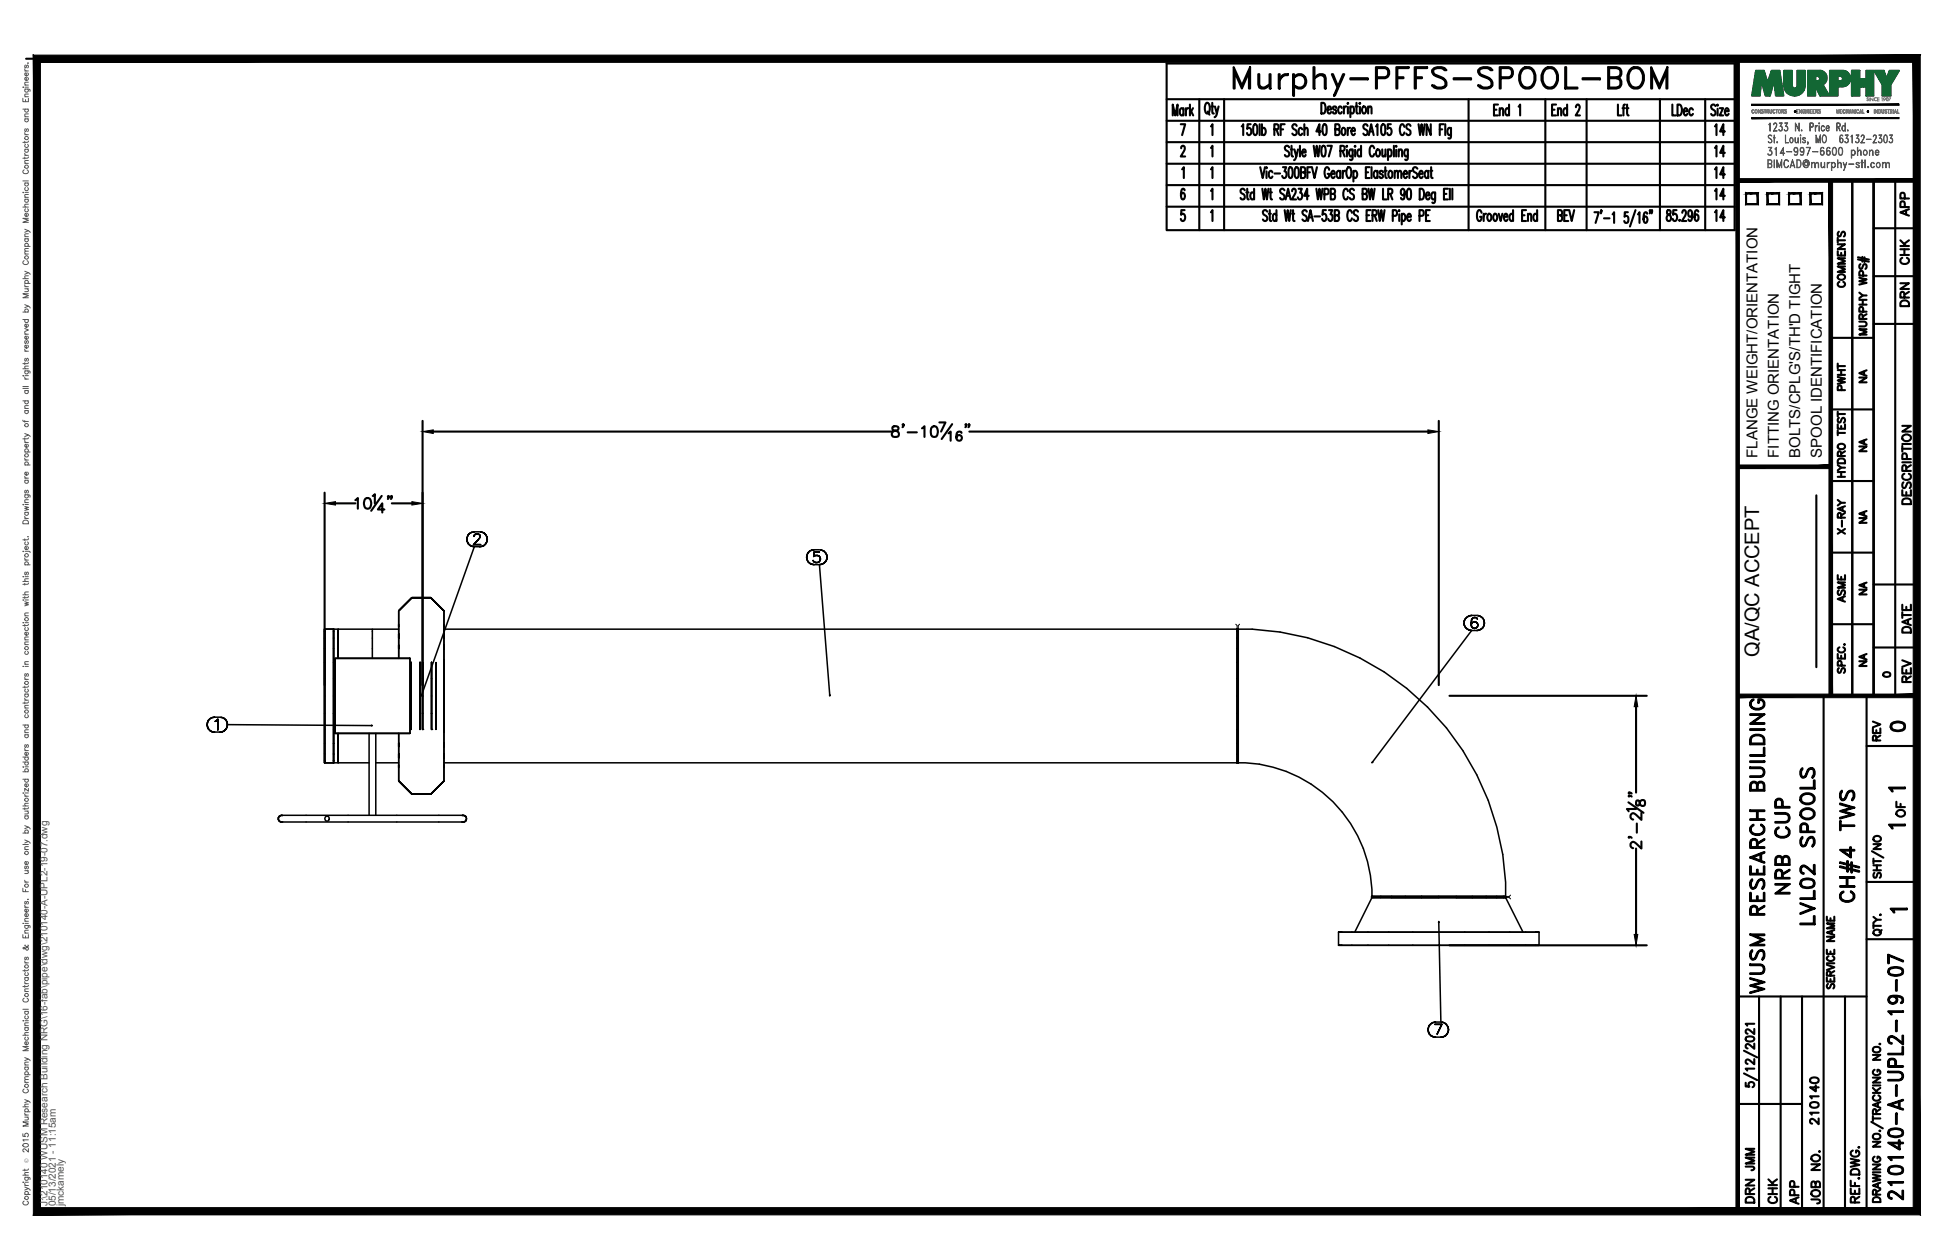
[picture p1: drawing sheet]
<svg xmlns="http://www.w3.org/2000/svg" width="432mm" height="279mm" viewBox="0 0 432 279" stroke-linecap="round" stroke-linejoin="round" font-family="sans-serif">
<defs><g id="words">
<text font-size="10.6" x="272.3" y="22.6">Murphy-PFFS-SPOOL-BOM</text>
<text font-size="7.9" x="413.1" y="201.1" transform="rotate(-90 413.1 201.1)">CH#4 TWS</text>
<g font-size="6.6">
<text x="397.6" y="199.3" transform="rotate(-90 397.6 199.3)">NRB CUP</text>
<text x="403.2" y="206" transform="rotate(-90 403.2 206)">LVL02 SPOOLS</text>
<text x="391.9" y="221.5" transform="rotate(-90 391.9 221.5)">WUSM RESEARCH BUILDING</text>
<text x="422.6" y="267.1" transform="rotate(-90 422.6 267.1)">210140-A-UPL2-19-07</text>
</g>
<g font-size="5.3">
<text x="383.1" y="31" transform="rotate(-90 383.1 31)">14</text>
<text x="383.1" y="36" transform="rotate(-90 383.1 36)">14</text>
<text x="383.1" y="40.6" transform="rotate(-90 383.1 40.6)">14</text>
<text x="383.1" y="45.5" transform="rotate(-90 383.1 45.5)">14</text>
<text x="344" y="50.1">BEV</text>
<text x="383.1" y="50.1" transform="rotate(-90 383.1 50.1)">14</text>
<text x="417.7" y="163.3">0</text>
<text x="389.8" y="260.7" transform="rotate(-90 389.8 260.7)">JMM</text>
<text x="389.8" y="267.8" transform="rotate(-90 389.8 267.8)">DRN</text>
<text x="399.7" y="268.1" transform="rotate(-90 399.7 268.1)">APP</text>
</g>
<g font-size="4.9">
<text x="424" y="49" transform="rotate(-90 424 49)">APP</text>
<text x="424" y="59.6" transform="rotate(-90 424 59.6)">CHK</text>
<text x="409.9" y="64.9" transform="rotate(-90 409.9 64.9)">COMMENTS</text>
<text x="424" y="69.1" transform="rotate(-90 424 69.1)">DRN</text>
<text x="409.9" y="87.8" transform="rotate(-90 409.9 87.8)">PWHT</text>
<text x="424.4" y="112.9" transform="rotate(-90 424.4 112.9)">DESCRIPTION</text>
<text x="409.9" y="119.6" transform="rotate(-90 409.9 119.6)">X-RAY</text>
<text x="409.9" y="134.8" transform="rotate(-90 409.9 134.8)">ASME</text>
<text x="424.4" y="141.5" transform="rotate(-90 424.4 141.5)">DATE</text>
<text x="424.4" y="152.4" transform="rotate(-90 424.4 152.4)">REV</text>
<text x="417.7" y="165.5" transform="rotate(-90 417.7 165.5)">REV</text>
<text x="423" y="182.4" transform="rotate(-90 423 182.4)">OF</text>
<text x="403.9" y="250.5" transform="rotate(-90 403.9 250.5)">210140</text>
<text x="394.8" y="268.1" transform="rotate(-90 394.8 268.1)">CHK</text>
<text x="404.3" y="268.1" transform="rotate(-90 404.3 268.1)">JOB NO.</text>
</g>
<g font-size="4.4">
<text x="414.5" y="86.1" transform="rotate(-90 414.5 86.1)">NA</text>
<text x="414.5" y="101.2" transform="rotate(-90 414.5 101.2)">NA</text>
<text x="414.5" y="117.1" transform="rotate(-90 414.5 117.1)">NA</text>
<text x="414.5" y="133" transform="rotate(-90 414.5 133)">NA</text>
<text x="389.9" y="145.7" transform="rotate(-90 389.9 145.7)">QA/QC ACCEPT</text>
<text x="414.5" y="148.9" transform="rotate(-90 414.5 148.9)">NA</text>
</g>
<text font-size="4" x="416.3" y="151.3">0</text>
<g font-size="3.5">
<text x="417.3" y="176.7">1</text>
<text x="417.3" y="184.9">1</text>
<text x="417.7" y="203.6">1</text>
</g>
<g font-size="3.3">
<text x="389.5" y="101.5" transform="rotate(-90 389.5 101.5)">FLANGE WEIGHT/ORIENTATION</text>
<text x="394.3" y="101.5" transform="rotate(-90 394.3 101.5)">FITTING ORIENTATION</text>
<text x="399.1" y="101.5" transform="rotate(-90 399.1 101.5)">BOLTS/CPLG'S/TH'D TIGHT</text>
<text x="403.8" y="101.5" transform="rotate(-90 403.8 101.5)">SPOOL IDENTIFICATION</text>
</g>
<g font-size="2.2" fill="#545454">
<text x="10.5" y="267.5" transform="rotate(-90 10.5 267.5)">J:\210140 WUSM Research Building NRG\16-fab\pipe\dwg\210140-A-UPL2-19-07.dwg</text>
<text x="12.4" y="267.5" transform="rotate(-90 12.4 267.5)">05/13/2021 - 11:15am</text>
<text x="14.1" y="267.4" transform="rotate(-90 14.1 267.4)">jmckamely</text>
</g>
<text font-size="1.3" fill="#545454" x="6.3" y="257.9" transform="rotate(-90 6.3 257.9)">Ó</text>
</g></defs>
<!-- layer: HP-TWS-WLD -->
<g fill="none" stroke="#000" stroke-width=".34">
<path d="M103.5 119.6l.1 .5-.1-.5M103.6 119.1l-.1 .5 .1-.5M103.8 118.6l-.2 .5 .2-.5M104.2 118.2l-.4 .4 .4-.4M104.6 118l-.4 .2 .4-.2M105.1 118.9h.1M105.1 118.9l.1-.3-.1 .3M105.1 117.9l-.5 .1 .5-.1M105.1 117.9h1.2M105.2 118.6l.1-.1-.1 .1M105.3 118.5l.2-.1-.2 .1M105.5 118.4h.5h-.5"/>
<path d="M106 118.4l.2 .1-.2-.1M106.1 119.6l-1.1 1.2 1.1-1.2M106.2 118.5l.1 .1-.1-.1M106.3 119.3l-.2 .3 .2-.3M106.3 118.6l.1 .3-.1-.3M106.4 119.1l-.1 .2 .1-.2M106.4 118.9v.2v-.2M106.9 118l-.6-.1 .6 .1M107.3 118.2l-.4-.2 .4 .2M107.7 118.6l-.4-.4 .4 .4M107.9 119.1l-.2-.5 .2 .5M108 119.6l-.1-.5 .1 .5"/>
<path d="M72 139.5v29.6h9.8M72 139.5v.5zM72 140v1.5zM72 139.5h1.9v29.7h-1.9zM73.9 139.5v.5v-.5M73.9 140v1.5zM75 139.5v.5v-.5M82.5 139.5h5.9M88.4 135.5v10.5v-7.5M91.3 132.5l-2.9 3 2.9-3M91.3 132.5h4.2l2.9 3-2.9-3h-4.2l-2.9 3zM95.5 132.5h-4.2h4.2"/>
<path d="M98.4 139.5h175.8v29.6h-175.8M98.4 135.5v37.7M98.4 135.5l-2.9-3 2.9 3M98.4 138.5v8.4M103.6 120.1l.2 .5-.2-.5M103.8 120.6l.4 .3-.4-.3M104.2 120.9l.4 .2-.4-.2M104.6 121.1l.5 .1-.5-.1M105 120.8h1.5h-1.5M106.3 121.2l.6-.1-.6 .1M106.3 121.2h-1.2l-11.6 32.9M106.9 121.1l.4-.2-.4 .2"/>
<path d="M107.3 120.9l.4-.3-.4 .3M107.7 120.6l.2-.5-.2 .5M107.9 120.1l.1-.5-.1 .5M178.8 123.6l.1 .5-.1-.5M178.9 123l-.1 .6 .1-.6M178.9 124.1l.2 .4-.2-.4M179.1 122.6l-.2 .4 .2-.4M179.1 124.5l.4 .4-.4-.4M179.5 122.2l-.4 .4 .4-.4M179.5 124.9l.4 .2-.4-.2M179.9 122l-.4 .2 .4-.2M179.9 125.1l.6 .1-.6-.1"/>
<path d="M180.4 124.5l-.2-.2 .2 .2M180.4 123.4l.1-.1-.1 .1M180.5 121.9l-.6 .1 .6-.1M180.5 125.2h1.1M180.5 121.9h1.1M180.5 122.4l-.1 1 .1-1M180.5 124.6l-.1-.1 .1 .1M180.5 123.3l.3-.1-.3 .1M180.8 124.7l-.3-.1 .3 .1M180.8 123.2h.4h-.4M181.2 124.7h-.4h.4M181.2 123.2l.3 .1-.3-.1"/>
<path d="M181.5 124.6l-.3 .1 .3-.1M181.5 123.3l.2 .2-.2-.2M181.6 122.4h-1.1h1.1M181.6 125.2l.5-.1-.5 .1M181.6 125.2l2.3 28.9M181.7 124.4l-.2 .2 .2-.2M181.7 123.5l.1 .4-.1-.4M181.8 123.9l-.1 .5zM182.1 122l-.5-.1 .5 .1M182.1 125.1l.5-.2-.5 .2M182.6 122.2l-.5-.2 .5 .2M182.6 124.9l.4-.4-.4 .4"/>
<path d="M183 122.6l-.4-.4 .4 .4M183 124.5l.2-.4-.2 .4M183.2 123l-.2-.4 .2 .4M183.2 124.1l.1-.5-.1 .5M183.3 123.6l-.1-.6 .1 .6M274.5 139.5v29.6a29.5 29.5 0 0 1 29.6 29.7h2h-2M324.5 138.2l.1 .5-.1-.5M324.6 137.6l-.1 .6 .1-.6M324.6 138.7l.3 .4-.3-.4M324.9 137.1l-.3 .5 .3-.5M324.9 139.1l.3 .4-.3-.4M325.2 136.8l-.3 .3 .3-.3"/>
<path d="M325.2 139.5l.5 .2-.5-.2M325.7 136.6l-.5 .2 .5-.2M325.7 139.7l.5 .1-.5-.1M326.1 138v.5v-.5M326.2 136.5l-.5 .1 .5-.1M326.2 137.4l-.1 .6 .1-.6M326.2 138.2v.8zM326.2 139l.3 .2-.3-.2M326.2 136.5h1.2M326.5 137.1l-.3 .3 .3-.3M326.5 138l-.3 .2 .3-.2M326.5 139.2l.3 .1-.3-.1"/>
<path d="M326.8 136.9l-.3 .2 .3-.2M326.8 137.9l-.3 .1 .3-.1M326.8 139.3h.1M326.9 137.9h.1M326.9 139.3l.3-.1-.3 .1M327 136.9h-.2h.2M327.2 138l-.3-.1 .3 .1M327.2 139.2l.3-.2-.3 .2M327.3 137.1l-.3-.2 .3 .2M327.4 139.8l.5-.1-.5 .1M327.4 139.8h-1.2l-22 29.2M327.5 138.2l-.3-.2 .3 .2"/>
<path d="M327.5 137.3l-.2-.2 .2 .2M327.5 139l.1-.3-.1 .3M327.5 138.2l.1 .5zM327.9 136.6l-.5-.1 .5 .1M327.9 139.7l.5-.2-.5 .2M328.4 136.8l-.5-.2 .5 .2M328.4 139.5l.3-.4-.3 .4M328.7 137.1l-.3-.3 .3 .3M328.7 139.1l.3-.4-.3 .4M329 137.6l-.3-.5 .3 .5M329 138.7v-.5v.5M329 138.2v-.6v.6"/>
<path d="M46.2 159.7l-.2 .5 .2-.5M46.6 159.3l-.4 .4 .4-.4M47.1 159.1l-.5 .2 .5-.2M47.6 159l-.5 .1 .5-.1M47.6 159h1.2M47.7 160l.2-.2-.2 .2M47.9 159.8l.4-.3-.4 .3M48.3 159.5v2.4v-2.4M49.3 159.1l-.5-.1 .5 .1M49.7 159.3l-.4-.2 .4 .2M50.1 159.7l-.4-.4 .4 .4M72 141.5v2.3z"/>
<path d="M72 143.8v3.1zM72 146.9v3.6zM72 150.5v3.8v-3.8M72 154.3v3.9zM72 158.1v3.6zM72 143.8v25.4M72 140v-.5h10.5v6.5M72 140v3.8M73.9 141.5v2.3zM73.9 143.8v3.1zM73.9 146.9v3.6zM73.9 150.5v3.8v-3.8"/>
<path d="M73.9 154.3v3.9zM73.9 158.1v3.6zM74.2 146h16.7h-16.7v16.6h16.7v-16.6v16.6h-16.7zM75 140v1.5v-1.5M75 141.5v2.3v-2.3M75 143.8v2.2v-2.2M91.1 154.3v-3.8v3.8M91.1 146.9v3.6zM91.1 158.1v3.6zM91.1 154.3v3.9zM91.1 146.9v14.8M93.1 146.9v14.8z"/>
<path d="M93.1 154.3v-3.8v3.8M93.1 146.9v3.6zM93.1 158.1v3.6zM93.1 154.3v3.9zM93.4 154.1v.2zM93.7 154.3v3.9zM93.7 158.1v3.6zM93.7 146.9v3.6zM93.7 150.5v3.8v-3.8M93.7 146.9v14.8M95.7 150.5v11.2M95.7 158.1v3.6z"/>
<path d="M95.7 146.9v3.6zM95.7 150.5v3.8v-3.8M95.7 146.9v3.6M96.6 154.3v3.8v-3.8M96.6 158.1v3.6v-3.6M96.6 146.9v3.6v-3.6M96.6 150.5v3.8v-3.8M98.4 154.3v4.1zM98.4 150.2v4.1zM98.4 146.4v4.1zM183.9 154.1v.2zM45.9 160.7l.1 .5-.1-.5"/>
<path d="M46 160.2l-.1 .5 .1-.5M46 161.2l.2 .5-.2-.5M46.2 161.7l.4 .3-.4-.3M46.6 162l.5 .3-.5-.3M47.1 162.3h.5h-.5M47.6 162.3h1.2M48.8 162.3h.5h-.5M49.3 162.3l.4-.3-.4 .3M49.7 162l.4-.3-.4 .3M50.1 161.7l.3-.5-.3 .5M50.4 160.2l-.3-.5 .3 .5M50.4 161.2v-.5v.5"/>
<path d="M50.4 160.7v-.5v.5M50.4 160.7l32 .2M72 161.7v3.1zM72 164.8v2.4zM72 167.2v1.5zM73.9 161.7v3.1zM73.9 164.8v2.4zM73.9 167.2v1.5zM73.9 168.6v.6zM73.9 169.1v.1M75 162.6v2.2v-2.2M75 164.8v2.4v-2.4"/>
<path d="M75 167.2v1.4v-1.4M75 168.6v.5v-.5M81.8 162.6v18.2M82.4 160.9h.1zM83.3 169.1h5.1M83.3 162.6v18.2M88.4 169.7v3.5l2.9 2.9-2.9-2.9v-10.6v7.6M88.4 173.2l2.9 2.9h4.2l2.9-2.9-2.9 2.9h-4.2zM91.3 176.1h4.2h-4.2M95.5 176.1l2.9-2.9-2.9 2.9M98.4 161.7v-3.6v12.1M274.5 169.1v-29.6a59 59 0 0 1 59.2 59.3h-.5h.5"/>
<path d="M304.2 169l-.1 .1zM61.7 181.3v.4zM61.7 181.7l.6 .6M62.3 182.3h40.6M62.3 180.8h40.3h-.1a.74 .74 0 0 1 .9 .6 .74 .74 0 0 1-.5 .9M62.3 180.8l-.6 .5M62.3 182.3h.3M62.3 180.8h.3M102.6 182.3h.3M304.1 199h11h-11l-3.8 7.7M308.5 198.8h-2.4h2.4M311.5 198.8h-3h3"/>
<path d="M311.5 198.8h7.4zM315.1 199h11.2zM322.8 198.8h-3.9h3.9M326.3 198.8h-3.5h3.5M326.3 199h3.1h-3.1M329.4 198.8h-3.1h3.1M329.4 199h2.4h-2.4M331.8 198.8h-2.4h2.4M331.8 199h1.4h-1.4M333.2 198.8h-1.4h1.4M333.7 199h-.5h.5l3.9 7.7M296.7 206.7h.8h-.8v2.9h.8h-.8"/>
<path d="M297.5 209.6h43.7M297.5 206.7h42.9M318.9 204.3l.1 .2zM318.9 204.5l.5 22.1h-1.2M341.2 206.7h-.8h.8v2.9h-.8M316.6 228.3v.5v-.5M316.6 227.8v.5v-.5M316.6 228.8l.3 .5-.3-.5M316.9 227.4l-.3 .4 .3-.4M316.9 229.3l.3 .4-.3-.4M317.2 227l-.3 .4 .3-.4M317.2 229.7l.5 .2-.5-.2"/>
<path d="M317.7 226.7l-.5 .3 .5-.3M317.7 229.9l.5 .1-.5-.1M318 227.1h1.6h-1.6M318.2 226.6l-.5 .1 .5-.1M318.2 230h1.2M319.4 230l.5-.1-.5 .1M319.6 227.1l-1.1 2.4 1.1-2.4M319.9 226.7l-.5-.1 .5 .1M319.9 229.9l.5-.2-.5 .2M320.4 227l-.5-.3 .5 .3M320.4 229.7l.3-.4-.3 .4M320.7 227.4l-.3-.4 .3 .4"/>
<path d="M320.7 229.3l.3-.5-.3 .5M321 227.8l-.3-.4 .3 .4M321 228.8l.1-.5-.1 .5M321.1 228.3l-.1-.5 .1 .5"/>
<circle cx="72.5" cy="181.5" r=".52"/>
</g>
<g fill="#000">
<circle cx="93.7" cy="161.7" r=".17"/>
<circle cx="95.7" cy="161.7" r=".17"/>
<circle cx="318.9" cy="209.6" r=".17"/>
</g>
<g fill="none" stroke="#000" stroke-width=".22">
<path d="M273.9 138.4l.3 .3v1.3v-.7M274.2 139.9v1.6zM274.5 139.9v-.6v.2v-.2v.2v-.2h-.3v30M274.5 139.9v1.6zM274.5 139.9v29.4M274.8 138.4l-.3 .3v1.3v-.7M274.2 141.4v2.4zM274.2 143.7v3.2zM274.2 146.8v3.7zM274.2 150.4v3.9zM274.2 154.3v3.9zM274.2 158.1v3.7z"/>
<path d="M274.5 141.4v2.4zM274.5 143.7v3.2zM274.5 146.8v3.7zM274.5 150.4v3.9zM274.5 154.3v3.9zM274.5 158.1v3.7zM274.2 161.7v3.2zM274.2 164.8v2.5zM274.2 167.2v1.6zM274.2 168.6v.7zM274.2 169.1v.2v-.2v.2h.3M274.5 161.7v3.2z"/>
<path d="M274.5 164.8v2.5zM274.5 167.2v1.6zM274.5 168.6v.7zM274.5 169.1v.2M304 198.8h.5h-.5h.1h-.1h.1h-.1v.2h.5h-.5M304.1 199h11M304.1 198.8h14.8M304.5 199h10.6M304.5 198.8h1.5zM306 198.8h2.3zM308.3 198.8h3.2zM311.5 198.8h3.6z"/>
<path d="M315.1 199h3.8M315.1 198.8h3.8zM315.1 199h3.8h-3.8M318.9 199h.1M318.9 199h14.5M322.8 199h-3.9h3.9M322.8 199h11.7l.3 .3M326.4 198.8h-3.6h3.6M329.5 198.8h-3.1h3.1M331.9 198.8h-2.4h2.4M333.4 198.8h-1.5h1.5M333.9 198.8h-.5h.5v.2h-.5h.5"/>
<path d="M334.8 198.5l-.3 .3h-15.6"/>
</g>
<!-- layer: PS-BDR -->
<g fill="#000" stroke="#000" stroke-width=".22">
<path d="M388.3 26.1v.2l32.6-.2zM388.3 26.3l32.6-.2v.2z"/>
<path d="M388.3 23.1v.3l32.6-.3zM388.3 23.4l32.6-.3v.3z"/>
<path d="M7.4 12.2v257.2l1.6-1.6zM7.4 12.2l1.6 1.6v254zM7.4 12.2l1.6 1.6 416.6-1.6zM9 13.8l416.6-1.6-1.5 1.6zM425.6 12.2l-1.5 1.6 1.5 255.6zM424.1 13.8l1.5 255.6-1.5-1.6zM7.4 269.4h418.2l-1.5-1.6zM9 267.8h415.1l-416.7 1.6z"/>
</g>
<!-- layer: PS-BDR-T -->
<g fill="none" stroke="#000" stroke-width=".47">
<path d="M415.3 40v114.3h-4.7v-114.2v114.2h-4.8v-114.2M387 42.9h2.6v2.4h-2.6zM391.8 42.9h2.6v2.4h-2.6zM396.6 42.9h2.5v2.4h-2.5zM401.3 42.9h2.6v2.4h-2.6zM411.8 57.5l2.5 .5M411.8 57.1l2.5 .5M412.4 58.6a.59 .59 0 0 0-.3 .5 .59 .59 0 0 0 .4 .5l.3-.1 .3-.8 .4-.1a.64 .64 0 0 1 0 1M412.8 57v1M413.3 57.1v1M405.8 74.9h9.5M412.1 71.3l1.4 .1a.52 .52 0 0 1 .2 .6 .52 .52 0 0 1-.4 .4h-1.2"/>
<path d="M412.1 61.6l1.7 .4-1.7 .3 1.7 .4-1.7 .4M412.1 67.5h1.7M412.1 66.5h1.7M412.1 64.9l.8 .6M412.9 70.7l-.1-.9-.4-.1-.3 .3v.7h1.7M412.9 66.5v1M413 69.1l-.1-.9-.5-.1-.3 .3v.7h1.7M413 61.1l-.1-.9-.5-.1-.3 .3v.7h1.7M413.8 73h-1.7l1.7 .6-1.7 .6h1.7M413.8 65.5h-.9l-.8 .6M413.8 69.7l-.9 .5M405.8 90.8h9.5"/>
<path d="M407.4 94.1v1h1.6v-1M407.4 96h1.6M407.4 91.3v1.1M407.4 95.4v1.1M407.4 91.8h1.6M407.4 98.7a.79 .79 0 0 1 1-.3 .79 .79 0 0 1 .5 .9 .78 .78 0 0 1-1 .3 .78 .78 0 0 1-.5-.9zM407.6 92.7a.59 .59 0 0 0-.3 .5 .59 .59 0 0 0 .4 .5l.3-.1 .3-.8 .4-.1a.65 .65 0 0 1 0 1M408.1 94.5v.6M402.6 109.8v38.1M405.8 106.7h9.5M407.4 105.7h1.6M407.4 104.7h1.6"/>
<path d="M407.4 103.1l.7 .6M407.4 102a.9 .9 0 0 1 1.6 .2v.5h-1.6zM408.1 101.1l-.1-.9-.3-.1-.3 .3v.7h1.6M408.1 104.7v1M409 103.7h-.9l-.7 .6M409 100.1l-.9 .5M405.8 122.5h9.5M405.8 138.4h9.5M407.4 145v1h1.6v-1M407.6 148.2a.59 .59 0 0 0-.3 .5 .59 .59 0 0 0 .4 .5l.3-.2 .3-.7 .4-.1a.65 .65 0 0 1 0 1M407.7 143.5a.59 .59 0 0 0-.3 .7 .59 .59 0 0 0 .6 .5h.4a.59 .59 0 0 0 .6-.5 .59 .59 0 0 0-.4-.7M408.1 145.4v.6"/>
<path d="M408.2 147.6l-.1-.9-.4-.2-.3 .4v.7h1.6M408.8 142.9h.2z"/>
</g>
<!-- layer: PS-DIM -->
<path d="M5.8 13h419" fill="none" stroke="#000" stroke-width=".47"/>
<!-- layer: 0 -->
<g fill="none" stroke="#000" stroke-width=".47">
<path d="M415.3 40v114.3M420.1 40v114.3M415.3 50.6h9.5M415.3 61.2h9.5M415.3 71.8h9.5M415.3 129.6h9.5M415.3 143.6h9.5M386.6 238l2.9 1.5M386.6 233l2.9 1.5M387 230l.8-.2a.85 .85 0 0 1 1.1 .6 1.14 1.14 0 0 1-1.9 0zM388.9 237h-1.9l.3 .4M388.9 234.9v1.1l-1-.8-.6-.3-.3 .2v.5l.4 .3"/>
<path d="M388.9 231.4v1.2l-1-.8-.6-.3-.3 .2v.5l.4 .3M388.9 228.2v1.1l-1-.8-.6-.3-.3 .2v.5l.4 .3M388.9 227h-1.9l.3 .4M387 240.1v.8l.8 .1a.62 .62 0 0 1 0-.9 .62 .62 0 0 1 .9 .1 .62 .62 0 0 1-.2 .9"/>
</g>
<g fill="#000" stroke="#000" stroke-width=".22">
<path d="M384.8 13l.8 255.6v-255.6zM384.8 13l.8 255.6h-.8z"/>
<path d="M385.2 39.6v.8l39.6-.8zM385.2 40.4l39.6-.8v.8z"/>
<path d="M424.5 40l.8 114.3v-114.3zM424.5 40l.8 114.3h-.8z"/>
<path d="M385.2 153.9v.8l39.6-.8zM385.2 154.7l39.6-.8v.8z"/>
</g>
<!-- layer: PS-LOGO -->
<g fill="none" stroke="#545454" stroke-width=".22">
<path d="M5.1 19.3h.1zM5.5 19.8h.9l.2 .1v.4M5.5 15.3v.3l.3 .1M5.5 18.9h.8M5.5 15.7h.8M5.5 19.3h.8M5.7 19.8a.38 .38 0 0 0-.1 .5 .38 .38 0 0 0 .6 0 .38 .38 0 0 0-.1-.5M5.7 14.4l-.2 .3v.3h.3l.1-.4 .2-.2 .2 .3-.2 .4M6.1 17.2a.38 .38 0 0 1 .1 .5 .38 .38 0 0 1-.6 0 .38 .38 0 0 1 .1-.5h.1v.7M6.1 16.2a.38 .38 0 0 1 .1 .5 .38 .38 0 0 1-.6 0 .38 .38 0 0 1 .1-.5h.1v.6M6.2 13.9v.1zM6.3 18.2l-.8 .1v.3l.2 .3"/>
<path d="M5.1 21.8v.7h1.2v-.7M5.1 24.2h1.2M5.4 37.7a.43 .43 0 0 0-.3 .5 .43 .43 0 0 0 .4 .3h.3a.43 .43 0 0 0 .5-.3 .43 .43 0 0 0-.3-.5M5.5 34v.3l.3 .1M5.5 29.4v.3l.3 .2M5.5 31.3v.4M5.5 34.8v.4M5.5 36.2h.8M5.5 34.4h.8M5.5 33.1h.8M5.5 29.9h.8M5.5 26.4h.8"/>
<path d="M5.5 25.9h.8M5.5 21.4h.8M5.7 33.1a.38 .38 0 0 0-.1 .5 .38 .38 0 0 0 .6 0 .38 .38 0 0 0-.1-.5M5.7 32a.4 .4 0 0 0-.1 .6 .4 .4 0 0 0 .6 0 .4 .4 0 0 0-.1-.6M5.7 28.6l-.2 .2v.3h.3l.1-.4 .2-.1 .2 .2-.2 .4M5.7 26.4a.38 .38 0 0 0-.1 .5 .38 .38 0 0 0 .6 0 .38 .38 0 0 0-.1-.5M5.7 24.2a.38 .38 0 0 0-.1 .6 .38 .38 0 0 0 .6 0 .38 .38 0 0 0-.1-.6M5.7 22.1v.4M6.3 35.6h-.8v.3l.2 .3M6.3 34.8l-.3 .3h-.9M6.3 31.3l-.3 .3h-.9M6.3 25.3h-.8v.3l.2 .3"/>
<path d="M6.3 20.9h-.8v.3l.2 .2M391.9 34.2l.2 .2M392 36.3l.6-.1v-.6l-.6-.1v1.6l.6-.1v-.6h-.6M392.1 30a.44 .44 0 0 1 .7 .2 .38 .38 0 0 0-.6-.2 .38 .38 0 0 0-.1 .5l.4 .3a.46 .46 0 0 1 .2 .7 .46 .46 0 0 1-.7-.1 .41 .41 0 0 0 .6 .1 .41 .41 0 0 0 0-.6l-.6-.4zM392.3 33.3a.53 .53 0 0 1 .5 .8 .53 .53 0 0 1-.9 0 .47 .47 0 0 0 .7 .2l.2-.3M392.4 27.2l-.1 1.9v-1.7l-.2 .2zM392.4 36.3l.3 .1v.6l-.8 .2v-1.8l.8 .2v.6l-.3 .2M392.5 33.4a.51 .51 0 0 1 .3 .5 .51 .51 0 0 1-.3 .5M392.7 32.8l-.7-.1h.8l-.5 .7M392.7 32.7l-.5 .7 .4 .1 .2 .3M393.1 30.5l.4 .1zM393.1 29l.8 .1h-.8l.7-1.3-.2-.5h-.2l-.3 .4 .1-.3a.39 .39 0 0 1 .6 0 .39 .39 0 0 1 0 .5l-.7 1.2"/>
<path d="M393.3 35.4v1.8zM393.3 29.9v1.8zM393.4 33l.4-.3v1.7l-.1-1.6zM393.9 35.4l.5 1.5 .6-1.5v1.8l-.1-1.4-.5 1.4-.5-1.4v1.4zM393.9 31.4l.1 .3zM393.9 31.5l.1 .1zM394.4 28.8l.1 .2M394.7 27.9a.55 .55 0 0 1 .4 .7 .55 .55 0 0 1-.7 .4l-.1-.3 .4 .3 .3-.4M394.7 33.9l.9 .1h-1l.7-1.3v1.7v-1.5l-.6 1.1M394.8 28l.2 .5-.2 .5M395 27.3l-.6-.1h.6l-.3 .8M395 27.2l-.4 .8 .4 .1v.3"/>
<path d="M395.5 28.8l.2 .2M395.7 35.5a.47 .47 0 0 1 .7 .3l-.3-.3h-.3a1.08 1.08 0 0 0 0 1.6h.3l.3-.3a.44 .44 0 0 1-.4 .4 .44 .44 0 0 1-.5-.4l-.1-.7zM395.8 29.9v1.7l.7 .1h-.7zM395.8 27.9a.55 .55 0 0 1 .5 .7 .55 .55 0 0 1-.7 .4l-.1-.3 .4 .3 .4-.4M396 28l.3 .5-.3 .5M396 33.6l1.2 .1zM396.2 27.3l-.6-.1h.7l-.5 .8M396.2 27.2l-.4 .8 .3 .1 .2 .3M396.9 30.6a.57 .57 0 0 1 .7 .4 .57 .57 0 0 1-.4 .7l-.3-.1-.2-.4zM396.9 36.8h.8M397 30.6a.52 .52 0 0 1 .4 .5 .52 .52 0 0 1-.4 .5l-.2-.4zM397 36.7h.7"/>
<path d="M397.3 35.4l.6 1.8-.6-1.5-.5 1.5zM397.7 33.3l.3 .4 .3-.1 .2-.3M397.7 33.1l.3-.3h.3l.2 .3M397.8 34.3h.5M397.9 30.5l.1 1 .3 .1 .3-.2-.3 .3-.3-.1-.1-.2zM398 27.2l.8 1.6v-1.6v1.9l-.8-1.6v1.6zM398 32.8l-.3 .4 .3 .5M398.2 32.8a1.22 1.22 0 0 1 .1 1.6M398.3 35.4h.5a1.05 1.05 0 0 1 0 1.8h-.5zM398.3 35.5a.84 .84 0 0 1 .9 .5 .84 .84 0 0 1-.2 .9l-.7 .2zM398.5 33.5l-.2 .2a.49 .49 0 0 1-.6-.2 .49 .49 0 0 1 .1-.6 .49 .49 0 0 1 .7 0v.4a.81 .81 0 0 1-.5 1.1l-.3-.2 .1 .2M398.5 33.3l-.3 .4"/>
<path d="M398.6 30.5v1.2zM399 30l.1-.1v.3zM399.1 33.3l.3 .4 .3-.1 .1-.3M399.1 33.1l.3-.3h.3l.1 .3M399.1 30h.1M399.1 30.5v1.2zM399.1 34.3h.6M399.4 28.8v.3l-.1-.1zM399.4 28.9h.1M399.4 32.8a.51 .51 0 0 0-.3 .4 .51 .51 0 0 0 .3 .5M399.5 32.8a1.22 1.22 0 0 1 .1 1.6M399.6 31.5h.6"/>
<path d="M399.6 30.8l.6 .6-.2 .3-.4-.1v-.2l.1 .2M399.6 30.7h.6M399.7 30.6v.3M399.8 33.5l-.1 .2a.5 .5 0 0 1-.7-.5 .5 .5 0 0 1 .7-.4l.2 .5a.83 .83 0 0 1-.5 1.1l-.3-.2 .1 .2M399.8 33.3l-.3 .4M399.9 35.6a.74 .74 0 0 1 1 .2 .74 .74 0 0 1-.1 1l-.1-1 .1 .9a.68 .68 0 0 0-.3-1.2 .68 .68 0 0 0-.8 .9 .66 .66 0 0 0 .4 .7 .66 .66 0 0 0 .7-.2 .7 .7 0 0 1-.9 .1 .7 .7 0 0 1-.2-.8zM400 36l.2-.2 .4 .1 .1 .2-.5-.2-.2 .3 .1 .4 .4 .1 .2-.2-.1 .2-.4 .1-.2-.2zM400.1 30.6l.1 .2-.2-.3-.4 .1v.2l.6 .5M400.1 31.2v.4M400.7 31.5h.1M400.8 31.9l-.1-.5 .1 .4-.2 .2M400.8 31.7v.1"/>
<path d="M401.3 28.1l.6-.1v-.6l-.6-.1-.1 1.8v-1.9h.5l.2 .4v.4l-.2 .2h-.4M401.3 32.7l-.7 1.7 .7-1.7h-.9l.9 .1M401.6 36v1.2zM401.8 33.6l1.2 .1zM401.8 36.1h.5l.1 1.1-.2-1-.3-.1-.3 .3zM402.4 27.8v1.3zM402.5 29.9l.5 1.5 .5-1.5v1.8l-.1-1.4-.4 1.4-.4-1.4-.1 1.4zM402.6 36.1h.4l.1 1.1-.1-1-.3-.1-.3 .3zM402.6 27.9l.3-.1-.3 .2-.2 .4zM403.2 27.2l.1 .1v.2zM403.2 27.3h.1M403.2 27.8l.1 1.3z"/>
<path d="M403.5 34l.4 .4 .3-.1 .1-.3M403.5 33.8l.4-.4 .3 .1 .1 .3M403.6 36l.2 1 .3 .1 .3-.2-.3 .3-.4-.1zM403.7 32.8h.5M403.8 32.8l-.2 .2a1.17 1.17 0 0 0 .2 1.4M403.8 27.9l.4-.1 .2 .4-.2-.3a.54 .54 0 0 0-.4 .6 .54 .54 0 0 0 .4 .5l.2-.3-.2 .4h-.2l-.3-.5zM403.8 33.4l-.3 .5M404.1 33.4l.2 .5-.2 .5M404.1 30l.2-.1a.95 .95 0 0 1 .6 .9 .95 .95 0 0 1-.6 .9 1.24 1.24 0 0 1-.2-1.7zM404.1 30.1l.2-.1a.87 .87 0 0 1 .5 .8 .87 .87 0 0 1-.5 .8 1.19 1.19 0 0 1-.2-1.5zM404.2 32.8l.1 .1-.4-.2a1.42 1.42 0 0 0-.2 1.7 .49 .49 0 0 0 .6-.2 .49 .49 0 0 0-.1-.7 .49 .49 0 0 0-.7 .1M404.4 36l.1 1.2z"/>
<path d="M404.8 28.4h.6l-.2-.5a.54 .54 0 0 0-.4 .6 .54 .54 0 0 0 .4 .5l.2-.3-.2 .4a.63 .63 0 0 1-.4-.6 .63 .63 0 0 1 .4-.7l.3 .7h-.7M404.9 34l.3 .4 .3-.1 .2-.3M404.9 33.8l.3-.4 .3 .1 .2 .3M405 36l.1 1.2zM405.1 32.8h.5M405.1 32.8l-.1 .2a1.17 1.17 0 0 0 .2 1.4M405.2 33.4l-.3 .5M405.3 36.1l.3-.1-.5 .5zM405.4 33.4l.3 .5-.3 .5M405.5 32.8l.2 .1a.36 .36 0 0 0-.6-.1l-.2 .6v.8l.2 .2a.49 .49 0 0 0 .6-.2 .49 .49 0 0 0-.1-.7 .49 .49 0 0 0-.7 .1M406 36v1.8zM406.2 36.1a.53 .53 0 0 1 .7 .5 .53 .53 0 0 1-.7 .5l-.2-.2 .3 .2a.51 .51 0 0 0 .5-.5 .51 .51 0 0 0-.5-.5l-.3 .2z"/>
<path d="M406.3 32.8l.4-.1a1.13 1.13 0 0 1 0 1.7h-.1a1.28 1.28 0 0 1-.3-1.6zM406.3 34.3h.6M406.3 32.8h.6M406.4 32.8l-.2 .6 .2 1M406.8 32.8l.2 .6-.2 1M407.2 28.1l.6-.1v-.6l-.6-.1-.1 1.8v-1.9l.7 .1 .1 .7-.3 .2h-.4M407.3 35.4l.1 1.8zM407.5 28.2l.4 .9-.3-.9M407.6 36.1h.5l.1 1.1-.2-1-.3-.1-.3 .3zM407.7 32.8l.3-.1a1.13 1.13 0 0 1 0 1.7h-.1a1.28 1.28 0 0 1-.2-1.6zM407.7 34.3h.5M407.7 32.8h.5"/>
<path d="M407.8 32.8l-.2 .6 .2 1M407.8 31.3l.3 .3 .4-.3M407.8 31l.3-.3 .4 .3M408 30.1h.4M408 30l-.1 .3a1.28 1.28 0 0 0 .2 1.3M408.1 30.7l-.3 .4M408.2 32.8l.2 .6-.2 1M408.2 30.7l.3 .4-.3 .5M408.4 30l.1 .2a.33 .33 0 0 0-.5-.2l-.2 .7 .2 .9a.48 .48 0 0 0 .5-.5 .48 .48 0 0 0-.5-.4l-.2 .1M408.5 27.9l.3-.1 .2 .3-.2-.2a.54 .54 0 0 0-.5 .6 .54 .54 0 0 0 .5 .5l.2-.2-.2 .3-.5-.3zM409 27.2l.1 1.9zM409 37l-.5-1 .5 1.2"/>
<path d="M409 31.4l.1 .2M409.2 30.7l.4 .1 .1 .2M409.3 30.6a.53 .53 0 0 1 .4 .6 .53 .53 0 0 1-.7 .4v-.2a.36 .36 0 0 0 .6 .1l.1-.2M409.3 36l-.6 1.8zM409.4 30.7l.3 .4-.3 .5M409.6 28.8v.3zM409.6 28.9v.1zM409.6 30l-.6-.1h.7l-.4 .8M409.6 29.9l-.4 .8M409.8 36.4h1.1zM410.4 33.3v1.7zM410.6 33.3a.53 .53 0 0 1 .7 .6 .53 .53 0 0 1-.7 .5l-.2-.2 .3 .2a.51 .51 0 0 0 .5-.5 .51 .51 0 0 0-.5-.6l-.3 .2z"/>
<path d="M410.6 29.9l-.1 1.8v-1.6l-.2 .2zM411.3 31.4l.2 .2M411.5 37h.6M411.5 36.4l.6 .3v.2a.38 .38 0 0 1-.3 .3 .38 .38 0 0 1-.4-.3l.2 .2M411.5 36.2h.6M411.6 36.1v.3M411.6 30.6a.52 .52 0 0 1 .5 .6 .52 .52 0 0 1-.7 .4l-.1-.2a.36 .36 0 0 0 .6 .1l.2-.2M411.7 32.7l.1 1.7zM411.8 30.7l.3 .4-.1 .3-.2 .2M412 36.1l.1 .2a.38 .38 0 0 0-.3-.3 .38 .38 0 0 0-.4 .3l.7 .5M412 36.7v.4M412 33.3h.5v1.1v-.8l-.2-.3-.5 .3z"/>
<path d="M412 30l-.6-.1h.7l-.5 .8M412 29.9l-.4 .8 .3 .1 .2 .2M412.5 36l.5 .1zM412.5 31.6l.8 .1h-.8l.7-1.3-.2-.4h-.2l-.3 .3 .1-.2a.39 .39 0 0 1 .6-.1 .39 .39 0 0 1 0 .6l-.7 1.1M412.7 35.4l.1 1.8zM413.2 33.3a.54 .54 0 0 1 .7 .6 .54 .54 0 0 1-.7 .5l-.2-.5zM413.4 35.4l.1 1.8zM413.7 30.8l1 .1zM414 36.9l.2 .1-.1 .2zM414 37l.1 .1zM414.4 33.3v1.1zM414.6 33.3h.5l.1 1.1-.1-1-.3-.1-.4 .3z"/>
<path d="M414.7 36.3l.3-.3 .4 .1v.3v-.2a.46 .46 0 0 0-.7 .4 .46 .46 0 0 0 .7 .4v-.1l-.2 .3a.59 .59 0 0 1-.5-.3 .59 .59 0 0 1 0-.6zM415.2 31.6l.8 .1h-.9a1.94 1.94 0 0 0 .8-1.4l-.2-.3h-.3l-.2 .3 .1-.2 .4-.2 .2 .5-.7 1.3M415.7 33.8h.7l-.2-.5a.48 .48 0 0 0-.5 .6 .48 .48 0 0 0 .6 .4l.1-.2-.1 .3a.53 .53 0 0 1-.6-.5 .53 .53 0 0 1 .6-.6l.2 .6h-.8M416 36.3l.1-.2a.53 .53 0 0 1 .7 .5 .53 .53 0 0 1-.7 .5l-.1-.2zM416.4 31.4l.2 .2M416.7 30.6a.53 .53 0 0 1 .5 .6 .53 .53 0 0 1-.7 .4l-.2-.2 .5 .2 .3-.3M416.9 30.7l.2 .4-.2 .5M417.1 30l-.6-.1h.6l-.4 .8M417.1 29.9l-.5 .8 .4 .1 .1 .2M417.3 36l.1 1.2zM417.5 36.1h.5l.1 1.1-.1-.8-.2-.3-.4 .3zM417.7 30l.3-.1a1.32 1.32 0 0 1 0 1.8l-.3-.1-.2-.7z"/>
<path d="M417.7 31.5h.5M417.7 30.1h.5M417.8 30l-.2 .7 .2 .9M418.2 30l.1 .7-.1 .9M418.3 36.1h.4l.1 1.1-.1-1-.3-.1-.3 .3zM418.8 31.4l.2 .2M419.1 30.6a.53 .53 0 0 1 .4 .6 .53 .53 0 0 1-.7 .4v-.2a.36 .36 0 0 0 .6 .1l.1-.2M419.3 30.7l.2 .4-.2 .5M419.4 30l-.6-.1h.7l-.4 .8M419.4 29.9l-.4 .8 .4 .1 .1 .2M5.1 42.7h.1zM5.1 45.9h1.2"/>
<path d="M5.1 40.1h1.2M5.4 57.8a.43 .43 0 0 0-.3 .5 .43 .43 0 0 0 .4 .4h.3a.43 .43 0 0 0 .5-.4 .43 .43 0 0 0-.3-.5M5.5 50.8l.8 .4-.8 .3M5.5 56.3h.8M5.5 54.6h1.2M5.5 52.9h.8M5.5 52.5h.8M5.5 44.2h.8M5.5 43.8h.8M5.5 40.6h.8M5.5 42.7h.8M5.7 54.6a.38 .38 0 0 1-.1-.5 .38 .38 0 0 1 .6 0 .38 .38 0 0 1-.1 .5"/>
<path d="M5.7 52.9a.38 .38 0 0 0-.1 .6 .38 .38 0 0 0 .6 0 .38 .38 0 0 0-.1-.6M5.7 46.3a.38 .38 0 0 0-.1 .6 .38 .38 0 0 0 .6 0 .38 .38 0 0 0-.1-.6M5.7 44.2a.38 .38 0 0 0-.1 .5 .38 .38 0 0 0 .6 0 .38 .38 0 0 0-.1-.5M5.7 41.6a.38 .38 0 0 0-.1 .6 .38 .38 0 0 0 .6 0 .38 .38 0 0 0-.1-.6M5.7 40.6a.38 .38 0 0 0-.1 .5 .38 .38 0 0 0 .6 0 .38 .38 0 0 0-.1-.5M6.1 47.3a.38 .38 0 0 1 .1 .6 .38 .38 0 0 1-.6 0 .38 .38 0 0 1 .1-.6h.1v.7M6.3 55.7l-.8 .1v.2l.2 .3M6.3 55.1h-.8v.3l.2 .3M6.3 51.8l-.8 .1v.3l.2 .3M6.3 51.2l.4 .4M6.3 48.4h-1.2l1.2 .4-1.2 .5h1.2M6.3 45.3h-.8v.3l.2 .3"/>
<path d="M6.3 43.1l-.8 .1v.3l.2 .3M5.1 70.9h1.2M5.1 69.2h1.2M5.1 61.8h1.2M5.5 77.4v.3l.3 .2M5.5 73.7v.2l.3 .2M5.5 72.8l.8 .4-.8 .3M5.5 67.5l.8 .4-.8 .3M5.5 63.1v.3l.3 .2M5.5 60.1l.8 .4-.8 .3M5.5 77.9h.8M5.5 74.1h.8"/>
<path d="M5.5 64h.8M5.5 63.6h.8M5.5 62.9h1.2M5.7 79.4l-.2 .3v.3h.3l.1-.4 .2-.2 .2 .3-.2 .4M5.7 75.6l-.2 .2v.3h.3l.1-.4 .2-.1 .2 .2-.2 .4M5.7 70.9a.38 .38 0 0 0-.1 .5 .38 .38 0 0 0 .6 0 .38 .38 0 0 0-.1-.5M5.7 69.2a.38 .38 0 0 1-.1-.6 .38 .38 0 0 1 .6 0 .38 .38 0 0 1-.1 .6M5.7 62.9a.38 .38 0 0 1-.1-.6 .38 .38 0 0 1 .6 0 .38 .38 0 0 1-.1 .6M6 64l.3 .3-.1 .3-.7 .1M6.1 76.5a.38 .38 0 0 1 .1 .6 .38 .38 0 0 1-.6 0 .38 .38 0 0 1 .1-.6h.1v.7M6.1 74.5a.38 .38 0 0 1 .1 .6 .38 .38 0 0 1-.6 0 .38 .38 0 0 1 .1-.6h.1v.7M6.1 71.9a.38 .38 0 0 1 .1 .5 .38 .38 0 0 1-.6 0 .38 .38 0 0 1 .1-.5h.1v.6"/>
<path d="M6.3 67.9l.4 .4M6.3 65.1h-1.2l1.2 .5-1.2 .4h1.2M6.3 61.2h-.8v.3l.2 .3M6.3 60.5l.4 .4M5.1 93.2l.2 .3h1M5.1 83.3h.1zM5.1 88.9h1.2M5.1 86.1h1.2M5.1 85.7h1.2M5.1 81.8h1.2M5.5 97.6v.3l.3 .2M5.5 96.1l.8 .4-.8 .3"/>
<path d="M5.5 83.6v.3l.3 .2M5.5 82.2l1 .1 .1 .4M5.5 80.4v.4M5.5 93.2v.4M5.5 97.1v.4M5.5 98.1h.8M5.5 91h.8M5.5 90.6h.8M5.5 86.6h.8M5.5 84.1h.8M5.5 83.3h.8M5.7 91a.38 .38 0 0 0-.1 .6 .38 .38 0 0 0 .6 0 .38 .38 0 0 0-.1-.6"/>
<path d="M5.7 88.9a.38 .38 0 0 0-.1 .5 .38 .38 0 0 0 .6 0 .38 .38 0 0 0-.1-.5M5.7 86.6a.38 .38 0 0 0-.1 .6 .38 .38 0 0 0 .6 0 .38 .38 0 0 0-.1-.6M5.7 82.2a.38 .38 0 0 0-.1 .6 .38 .38 0 0 0 .6 0 .38 .38 0 0 0-.1-.6M6.1 98.5a.38 .38 0 0 1 .1 .6 .38 .38 0 0 1-.6 0 .38 .38 0 0 1 .1-.6h.1v.7M6.3 97.1l-.3 .2h-.9M6.3 96.5l.4 .3M6.3 89.9l-.8 .1v.3l.2 .3M6.3 81.2h-.8v.3l.2 .3M6.3 80.4l-.3 .2h-.9M5.1 111.9h.1zM5.2 115.6a.69 .69 0 0 1 1.1 .1v.4h-1.2zM5.5 114.5v.3l.3 .2"/>
<path d="M5.5 112.3l.8 .2-.8 .2 .8 .3-.8 .2M5.5 109.7h.9l.2 .1v.5M5.5 105.6v.3l.3 .1M5.5 101.6v.2l.3 .2M5.5 119.5v.4M5.5 115h.8M5.5 113.6h.8M5.5 111.4h.8M5.5 106.5h.8M5.5 106h.8M5.5 103.1h1.2M5.5 102h.8"/>
<path d="M5.5 100.2h1.2M5.5 111.9h.8M5.7 113.6a.38 .38 0 0 0-.1 .6 .38 .38 0 0 0 .6 0 .38 .38 0 0 0-.1-.6M5.7 109.7a.4 .4 0 0 0-.1 .6 .4 .4 0 0 0 .6 0 .4 .4 0 0 0-.1-.6M5.7 108.7l-.2 .3v.3h.3l.1-.4 .2-.2 .2 .3-.2 .3M5.7 106.5a.38 .38 0 0 0-.1 .6 .38 .38 0 0 0 .6 0 .38 .38 0 0 0-.1-.6M5.7 103.1a.38 .38 0 0 1-.1-.5 .38 .38 0 0 1 .6 0 .38 .38 0 0 1-.1 .5M5.7 100.2a.4 .4 0 0 1-.1-.6 .4 .4 0 0 1 .6 0 .4 .4 0 0 1-.1 .6M6.1 104.7a.38 .38 0 0 1 .1 .5 .38 .38 0 0 1-.6 0 .38 .38 0 0 1 .1-.5h.1v.7M6.2 119h.1M6.3 119.4l-.3 .3h-.9M6.3 110.8l-.8 .1v.3l.2 .2"/>
<path d="M5.1 138.1h.1zM5.1 133h.1zM5.1 127.9h.1zM5.1 122.2h.1zM5.1 131.9h1.2M5.1 128.9h1.2M5.5 133.4l.8 .3-.8 .2 .8 .2-.8 .3M5.5 123.7v.3l.3 .2M5.5 129.4v.3M5.5 132.3v.4M5.5 138.5v.4M5.5 136.6h.8"/>
<path d="M5.5 125.3h1.2M5.5 124.2h.8M5.5 122.2h1l.2 .3M5.5 138.1h.8M5.5 133h.8M5.5 127.9h.8M5.7 139.2a.38 .38 0 0 0-.1 .5 .38 .38 0 0 0 .6 0 .38 .38 0 0 0-.1-.5M5.7 126.9l-.2 .2v.3h.3l.1-.4 .2-.1 .2 .2-.2 .4M5.7 125.3a.38 .38 0 0 1-.1-.6 .38 .38 0 0 1 .6 0 .38 .38 0 0 1-.1 .6M5.7 120.2a.38 .38 0 0 0-.1 .5 .38 .38 0 0 0 .6 0 .38 .38 0 0 0-.1-.5M6.1 121.2a.38 .38 0 0 1 .1 .5 .38 .38 0 0 1-.6 0 .38 .38 0 0 1 .1-.5h.1v.7M6.3 138.4l-.3 .3h-.9"/>
<path d="M6.3 135.9l-.8 .1v.3l.2 .3M6.3 132.2l-.3 .3h-.9M6.3 131.3h-.8v.3l.2 .3M6.3 129.3l-.3 .3h-.9M6.3 128.3l-.8 .1v.3l.2 .2M5.1 147.8h.1zM5.5 154.8v.3l.3 .2M5.5 150.2v.3l.3 .2M5.5 152.1v.5M5.5 155.6v.5M5.5 157h.8M5.5 155.3h.8"/>
<path d="M5.5 153.9h.8M5.5 150.7h.8M5.5 147.3h.8M5.5 142.9h.8M5.5 141.9h.8M5.5 147.8h.8M5.7 158.5a.38 .38 0 0 0-.1 .5 .38 .38 0 0 0 .6 0 .38 .38 0 0 0-.1-.5M5.7 153.9a.38 .38 0 0 0-.1 .6 .38 .38 0 0 0 .6 0 .38 .38 0 0 0-.1-.6M5.7 152.8a.38 .38 0 0 0-.1 .6 .38 .38 0 0 0 .6 0 .38 .38 0 0 0-.1-.6M5.7 149.4l-.2 .2v.3h.3l.1-.4 .2-.1 .2 .2-.2 .4M5.7 144.4a.38 .38 0 0 0-.1 .6 .38 .38 0 0 0 .6 0 .38 .38 0 0 0-.1-.6M6.1 140.2a.38 .38 0 0 1 .1 .6 .38 .38 0 0 1-.6 0 .38 .38 0 0 1 .1-.6h.1v.7"/>
<path d="M6.3 156.4h-.8v.3l.2 .3M6.3 155.6l-.3 .3h-.9M6.3 152.1l-.3 .3h-.9M6.3 146.7l-.8 .1v.3l.2 .2M6.3 142.4h-.8v.3l.2 .2M6.3 141.3h-.8v.3l.2 .3M5.1 175.8h.1zM5.1 170h.1zM5.1 178.7h1.2M5.1 172.8h1.2M5.1 171.1h1.2M5.1 169h1.2"/>
<path d="M5.1 167.9h1.2M5.1 160.8h1.2M5.5 176.1v.3l.3 .2M5.5 166v.3l.3 .1M5.5 179.1v.4M5.5 179.9h.8M5.5 176.6h.8M5.5 166.4h.8M5.5 162.9h.8M5.5 162.5h.8M5.5 175.8h.8M5.5 170h.8"/>
<path d="M5.7 172.8a.38 .38 0 0 0-.1 .5 .38 .38 0 0 0 .6 0 .38 .38 0 0 0-.1-.5M5.7 171.1a.38 .38 0 0 1-.1-.5 .38 .38 0 0 1 .6 0 .38 .38 0 0 1-.1 .5M5.7 169a.38 .38 0 0 0-.1 .5 .38 .38 0 0 0 .6 0 .38 .38 0 0 0-.1-.5M5.7 167.9a.4 .4 0 0 0-.1 .6 .4 .4 0 0 0 .6 0 .4 .4 0 0 0-.1-.6M5.7 165.1l-.2 .2v.4h.3l.1-.4 .2-.2 .2 .2-.2 .5M5.7 162.9a.38 .38 0 0 0-.1 .6 .38 .38 0 0 0 .6 0 .38 .38 0 0 0-.1-.6M5.7 160.8a.38 .38 0 0 0-.1 .5 .38 .38 0 0 0 .6 0 .38 .38 0 0 0-.1-.5M6 179.9l.3 .4-.3 .2h-.5M6.1 173.8a.38 .38 0 0 1 .1 .6 .38 .38 0 0 1-.6 0 .38 .38 0 0 1 .1-.6h.1v.7M6.1 166.8a.38 .38 0 0 1 .1 .6 .38 .38 0 0 1-.6 0 .38 .38 0 0 1 .1-.6h.1v.7M6.3 179.1l-.3 .3h-.9M6.3 178.1l-.8 .1v.3l.2 .2"/>
<path d="M6.3 174.8v.7l-.8-.7v.7M6.3 161.8l-.8 .1v.3l.2 .3M5.1 197v.7h1.2M5.1 187.3h1.2M5.1 184.7h1.2M5.5 195.2v.2l.3 .2M5.5 186.3l.8 .3-.8 .3M5.5 183.1l.8 .3-.8 .4M5.5 195.6h.8M5.5 193.1h.8M5.5 188.4h.8M5.5 180.9h.8"/>
<path d="M5.7 199.9l-.2 .2v.3h.3l.1-.3 .2-.2 .2 .2-.2 .4M5.7 192.1l-.2 .2v.3h.3l.1-.4 .2-.1 .2 .2-.2 .4M5.7 184.7a.38 .38 0 0 1-.1-.5 .38 .38 0 0 1 .6 0 .38 .38 0 0 1-.1 .5M5.7 180.9a.4 .4 0 0 0-.1 .6 .4 .4 0 0 0 .6 0 .4 .4 0 0 0-.1-.6M5.7 197.3v.4M6 193.1l.3 .4-.3 .2h-.5M6.1 191a.38 .38 0 0 1 .1 .6 .38 .38 0 0 1-.6 0 .38 .38 0 0 1 .1-.6h.1v.7M6.2 199.4h.1zM6.3 187.7l-.8 .1v.3l.2 .3M6.3 186.6l.4 .4M6.3 183.4l.4 .4M5.1 207.2v.8h1.2v-.8"/>
<path d="M5.1 204.8h.1zM5.5 217.7v.3l.3 .1M5.5 213.1v.2l.3 .2M5.5 205.2l1 .1 .1 .4M5.5 200.7v.3l.3 .2M5.5 215v.4M5.5 218.5v.4M5.5 219.9h.8M5.5 218.1h.8M5.5 216.8h.8M5.5 213.5h.8M5.5 206.9h.8"/>
<path d="M5.5 204.3h.8M5.5 201.2h.8M5.5 204.8h.8M5.6 209.6l-.1 .1a.73 .73 0 0 1 .7 .9l-.2 .1-.6-.6-.3 .2 .1 .1 .5-.1 .6-.6-.1-.1M5.7 216.8a.38 .38 0 0 0-.1 .5 .38 .38 0 0 0 .6 0 .38 .38 0 0 0-.1-.5M5.7 215.7a.38 .38 0 0 0-.1 .5 .38 .38 0 0 0 .6 0 .38 .38 0 0 0-.1-.5M5.7 212.2l-.2 .3v.3h.3l.1-.4 .2-.2 .2 .3-.2 .3M5.7 205.2a.38 .38 0 0 0-.1 .6 .38 .38 0 0 0 .6 0 .38 .38 0 0 0-.1-.6M5.7 207.5v.5M6.1 202.6a.38 .38 0 0 1 .1 .6 .38 .38 0 0 1-.6 0 .38 .38 0 0 1 .1-.6h.1v.7M6.1 201.6a.38 .38 0 0 1 .1 .5 .38 .38 0 0 1-.6 0 .38 .38 0 0 1 .1-.5h.1v.7M6.3 219.3h-.8v.3l.2 .3"/>
<path d="M6.3 218.5l-.3 .3h-.9M6.3 215l-.3 .3h-.9M6.3 206.3h-.8v.3l.2 .3M6.3 203.7h-.8v.3l.2 .3M5.1 226.3h.1zM5.1 229.6h1.2M5.1 223.8h1.2M5.4 221.3a.43 .43 0 0 0-.3 .5 .43 .43 0 0 0 .4 .4h.3a.43 .43 0 0 0 .5-.4 .43 .43 0 0 0-.3-.5M5.5 234.5l.8 .4-.8 .3M5.5 238.3h1.2M5.5 236.6h.8M5.5 236.2h.8"/>
<path d="M5.5 227.9h.8M5.5 227.4h.8M5.5 224.3h.8M5.5 226.3h.8M5.7 238.3a.38 .38 0 0 1-.1-.5 .38 .38 0 0 1 .6 0 .38 .38 0 0 1-.1 .5M5.7 236.6a.38 .38 0 0 0-.1 .6 .38 .38 0 0 0 .6 0 .38 .38 0 0 0-.1-.6M5.7 230a.38 .38 0 0 0-.1 .5 .38 .38 0 0 0 .6 0 .38 .38 0 0 0-.1-.5M5.7 227.9a.38 .38 0 0 0-.1 .5 .38 .38 0 0 0 .6 0 .38 .38 0 0 0-.1-.5M5.7 225.3a.38 .38 0 0 0-.1 .5 .38 .38 0 0 0 .6 0 .38 .38 0 0 0-.1-.5M5.7 224.3a.38 .38 0 0 0-.1 .5 .38 .38 0 0 0 .6 0 .38 .38 0 0 0-.1-.5M6.1 231a.38 .38 0 0 1 .1 .6 .38 .38 0 0 1-.6 0 .38 .38 0 0 1 .1-.6h.1v.7M6.3 239.4h-.8v.3l.2 .3"/>
<path d="M6.3 238.7l-.8 .1v.3l.2 .3M6.3 235.5l-.8 .1v.3l.2 .3M6.3 234.9l.4 .3M6.3 232.1h-1.2l1.2 .4-1.2 .5h1.2M6.3 229h-.8v.3l.2 .3M6.3 226.8l-.8 .1v.2l.2 .3M5.1 251.4v.6h.5a.43 .43 0 0 1 0-.6 .43 .43 0 0 1 .6 .1 .43 .43 0 0 1-.2 .6M5.1 245.4h1.2M5.2 253.7a.58 .58 0 0 1 .7-.2 .58 .58 0 0 1 .3 .7 .59 .59 0 0 1-.7 .2 .59 .59 0 0 1-.3-.7zM5.4 241.5a.43 .43 0 0 0-.3 .5 .43 .43 0 0 0 .4 .3h.3a.43 .43 0 0 0 .5-.3 .43 .43 0 0 0-.3-.5M5.5 246.8v.3l.3 .2M5.5 243.8l.8 .4-.8 .3"/>
<path d="M5.5 259.2v.5M5.5 247.7h.8M5.5 247.3h.8M5.5 246.5h1.2M5.5 240h.8M5.7 246.5a.38 .38 0 0 1-.1-.5 .38 .38 0 0 1 .6 0 .38 .38 0 0 1-.1 .5M6 247.7l.3 .5-.3 .2h-.5M6.3 260h-.8v.3l.2 .3M6.3 259.2l-.3 .3h-.9M6.3 254.7v.8l-.8-.7h-.3l-.1 .4 .3 .2M6.3 252.8h-1.2l.2 .3M6.3 248.8h-1.2l1.2 .4-1.2 .5h1.2"/>
<path d="M6.3 244.8l-.8 .1v.3l.2 .2M6.3 244.2l.4 .3M5.1 262.2h.1zM5.1 260.6h1.2M5.4 266.3a.43 .43 0 0 0-.3 .5 .43 .43 0 0 0 .4 .4h.3a.43 .43 0 0 0 .5-.4 .43 .43 0 0 0-.3-.5M5.5 263.2l.8 .4-.8 .3M5.5 262.4v.3l.3 .2M5.5 261.1h.9l.2 .1v.4M5.5 264.9h1.2M5.5 262.9h.8M5.5 262.2h.8M5.7 264.9a.38 .38 0 0 1-.1-.6 .38 .38 0 0 1 .6 0 .38 .38 0 0 1-.1 .6"/>
<path d="M5.7 261.1a.38 .38 0 0 0-.1 .5 .38 .38 0 0 0 .6 0 .38 .38 0 0 0-.1-.5M6.3 263.6l.4 .4"/>
<circle cx="5.9" cy="37" r=".4"/>
<circle cx="5.9" cy="30.6" r=".4"/>
<circle cx="413.5" cy="33.8" r=".48"/>
<circle cx="416.3" cy="36.6" r=".48"/>
<circle cx="5.9" cy="57.1" r=".39"/>
<circle cx="5.9" cy="94.3" r=".4"/>
<circle cx="5.9" cy="101" r=".4"/>
<circle cx="5.9" cy="137.3" r=".39"/>
<circle cx="5.9" cy="123.2" r=".4"/>
<circle cx="5.9" cy="157.8" r=".4"/>
<circle cx="5.9" cy="151.4" r=".4"/>
<circle cx="5.9" cy="143.7" r=".4"/>
<circle cx="5.9" cy="177.3" r=".4"/>
<circle cx="5.9" cy="189.1" r=".39"/>
<circle cx="5.9" cy="196.4" r=".4"/>
<circle cx="5.9" cy="214.3" r=".4"/>
<circle cx="5.9" cy="220.6" r=".4"/>
<circle cx="5.9" cy="240.8" r=".39"/>
<circle cx="5.9" cy="265.6" r=".39"/>
</g>
<!-- layer: PS-BDR -->
<g fill="none" stroke="#136734" stroke-width=".34">
<path d="M388.6 19.6v1.6M388.7 18.9v2.3M388.8 18.2v3M388.9 17.5v3.7M389 16.8v4.4M389.1 16.1v5.1M389.2 15.6v5.6M389.4 15.6v5.6M389.5 15.6v5.6M389.6 15.6v5.6M389.7 15.6v5.6M389.8 15.6v5.6"/>
<path d="M389.9 15.6v5.6M390 15.6v5.6M390.1 15.6v5.3M390.3 15.6v4.2M390.3 15.6v3.1M390.5 15.6v2.5M390.6 15.6v2.9M390.7 15.6v3.4M390.8 15.6v3.7M390.9 15.6v4.2M391 15.6h-1.8l-.9 5.6h1.8l.3-3.2 .9 3.2h1.1l.9-3.2 .3 3.2h1.8l-.9-5.6M391 15.6l.8 2.7 .9-2.7h1.8"/>
<path d="M391 15.6v4.5M391.1 16v4.6M391.3 16.4v4.5M391.4 16.7v4.5M391.5 17.1v4.1M391.6 17.5v3.7M391.7 17.8v3.4M391.8 18.2v3M391.9 18v3.2M392 17.6v3.6M392.2 17.3v3.9M392.2 16.9v4.3"/>
<path d="M392.4 16.6v4.6M392.5 16.2v4.6M392.6 15.9v4.5M392.7 15.6v4.4M392.8 15.6v4M392.9 15.6v3.6M393.1 15.6v3.2M393.1 15.6v2.8M393.3 15.6v2.4M393.4 15.6v3.4M393.5 15.6v4.5M393.6 15.6v5.5"/>
<path d="M393.7 15.6v5.6M393.8 15.6v5.6M393.9 15.6v5.6M394 15.6v5.6M394.2 15.6v5.6M394.3 15.6v5.6M394.4 15.6v5.6M394.5 15.6v5.6M394.6 16.3v4.9M394.7 17v4.2M394.8 17.7v3.5M395 18.4v2.8"/>
<path d="M395 19.1v2.1M395.2 19.8v1.4M395.5 19v-3.4h1.7v3.5M395.5 19a2.28 2.28 0 0 0 2.3 2.2M395.5 15.6v3.9M395.6 15.6v4.3M395.7 15.6v4.5M395.8 15.6v4.7M395.9 15.6v4.8M396.1 15.6v5M396.2 15.6v5M396.3 15.6v5.1"/>
<path d="M396.4 15.6v5.2M396.5 15.6v5.3M396.6 15.6v5.3M396.7 15.6v5.4M396.8 15.6v5.4M396.9 15.6v5.5M397.1 15.6v5.5M397.2 15.6v5.6M397.3 19.2v2M397.3 19.1a.57 .57 0 0 0 .6 .5 .57 .57 0 0 0 .5-.5M397.4 19.4v1.8M397.5 19.5v1.7"/>
<path d="M397.6 19.5v1.7M397.7 19.6v1.6M397.8 19.6v1.6M398 19.6v1.6M398 19.5v1.7M398.2 19.5v1.7M398.3 19.4v1.8M398.5 15.6v5.5M398.6 15.6v5.5M398.7 15.6v5.5M398.9 15.6v5.4M398.9 15.6v5.3"/>
<path d="M399.1 15.6v5.3M399.2 15.6v5.2M399.3 15.6v5.1M399.4 15.6v5M399.5 15.6v4.9M399.6 15.6v4.7M399.7 15.6v4.6M399.9 15.6v4.4M400 15.6v4.2M400.1 19.3v-3.7h-1.7v5.6M400.1 19a2.31 2.31 0 0 1-2.3 2.2M400.8 15.6v5.6"/>
<path d="M401 15.6v5.6M401.1 15.6v5.6M401.2 15.6v5.6M401.3 15.6v5.6M401.4 15.6v5.6M401.5 15.6v5.6M401.6 15.6v5.6M401.7 15.6v5.6M401.9 15.6v5.6M402 15.6v5.6M402.1 15.6v5.6M402.2 15.6v5.6"/>
<path d="M402.3 15.6v5.6M402.4 15.6v5.6M402.5 15.6v1.3M402.5 18v1.3M402.7 15.6v1.3M402.7 18v1.6M402.7 18v1.8M402.9 15.6v1.3M402.9 18v2.1M403 15.6v1.3M403 18v2.3M403.1 15.6v1.3l.2 .3 .1 .4"/>
<path d="M403.1 16.9h-.7v1.1l.7-.1v2.6M403.2 15.6v1.4M403.2 17.9v2.9M403.3 17.8l-.2 .1M403.3 15.6v1.6M403.3 17.7v3.3M403.4 17.7l-.1 .1M403.4 15.6v5.6M403.5 15.6v5.6M403.6 15.7v5.5M403.8 15.7v5.5M403.9 15.7v5.5"/>
<path d="M404 15.8v3M404 18.9v2.3M404.1 15.9v2.9M404.1 19v2.2M404.2 15.9v2.8M404.2 19.1v2.1M404.3 19.2l1.2 2h-2.1M404.3 16v2.6M404.3 19.2v2M404.3 19.1l-.4-.2a1.67 1.67 0 0 0 1.1-1.8 1.67 1.67 0 0 0-1.5-1.5h-2.8v5.6h1.7v-2.1l1 2.1M404.4 16.1v2.4M404.4 19.4v1.8"/>
<path d="M404.5 16.2v2.2M404.5 19.6v1.6M404.7 16.3v2M404.7 19.8v1.4M404.8 16.5v1.6M404.8 20v1.2M404.9 16.7v1.2M405.7 15.6v5.6M405.8 15.6v5.6M405.9 15.6v5.6M406 15.6v5.6M406.1 15.6v5.6"/>
<path d="M406.2 15.6v5.6M406.3 15.6v5.6M406.4 15.6v5.6M406.6 15.6v5.6M406.8 15.6v5.6M406.9 15.6v5.6M407 15.6v5.6M407.1 15.6v5.6M407.2 15.6v5.6M407.3 15.6v5.6M407.4 18h.6M407.4 15.6v1.3"/>
<path d="M407.4 18v1.2M407.6 15.6v1.3M407.6 18v1.2M407.7 15.6v1.3M407.7 18v1.2M407.8 15.6v1.3M407.8 18v1.2M407.9 15.6v1.3M407.9 18v1.2M408 15.6v1.3M408 18v1.2M408 16.9h-.6v1.1"/>
<path d="M408.1 16.9h.1M408.1 15.6v1.3M408.1 18v1.2M408.2 17.9l.1-.1v1.4M408.2 15.6v1.3l.1 .2M408.2 17.9v1.3M408.2 17.9l-.1 .1M408.3 15.6v1.5M408.4 17.1v.5M408.4 17.7v.1M408.5 15.6v3.6M408.5 15.6h-2.9v5.6h1.8v-2"/>
<path d="M408.5 15.6l.7 .2 .5 .4M408.5 15.6v3.6h-1.1M408.7 15.6v3.6M408.8 15.7v3.5M408.9 15.7v3.5M409 15.7v3.4M409.1 15.8v3.3M409.2 15.8v3.2M409.3 15.9v3.1M409.4 16v2.9M409.6 16.1v2.7M409.7 16.2l.3 .5"/>
<path d="M409.7 16.2v2.5l.3-.6M409.7 18.6l-.5 .4-.7 .2M409.8 16.3v2.3M409.9 16.5v1.9M410 16.7v1.5M410.1 16.7l.1 .7-.1 .7M410.1 17v.9M410.4 15.6h1.8h-1.8M410.4 15.6v5.6h1.8v-2h1.4v2h1.7v-5.6h-1.7v2h-1.4v-2M410.6 15.6v5.6M410.7 15.6v5.6M410.8 15.6v5.6"/>
<path d="M410.9 15.6v5.6M411 15.6v5.6M411.1 15.6v5.6M411.3 15.6v5.6M411.5 15.6v5.6M411.6 15.6v5.6M411.7 15.6v5.6M411.8 15.6v5.6M411.9 15.6v5.6M412 15.6v5.6M412.1 15.6v5.6M412.2 17.6v1.6"/>
<path d="M412.4 17.6v1.6M412.5 17.6v1.6M412.6 17.6v1.6M412.7 17.6v1.6M412.8 17.6v1.6M412.9 17.6v1.6M413 17.6v1.6M413.1 17.6v1.6M413.2 17.6v1.6M413.4 17.6v1.6M413.5 17.6v1.6M413.6 17.6v1.6"/>
<path d="M413.7 15.6v5.6M413.8 15.6v5.6M413.9 15.6v5.6M414 15.6v5.6M414.1 15.6v5.6M414.3 15.6v5.6M414.5 15.6v5.6M414.6 15.6v5.6M414.7 15.6v5.6M414.8 15.6v5.6M414.9 15.6v5.6M415 15.6v5.6"/>
<path d="M415.1 15.6v5.6M415.2 15.6v5.6M415.4 15.6h2.2l.6 1.7 .6-1.7h2.2l-1.9 3.2v2.4h-1.9v-2.4zM415.5 15.6v.2M415.6 15.6v.3M415.7 15.6v.6M415.8 15.6v.7M415.9 15.6v.9M416 15.6v1.1M416.2 15.6v1.3M416.2 15.6v1.5M416.4 15.6v1.7"/>
<path d="M416.5 15.6v1.9M416.6 15.6v2.1M416.7 15.6v2.3M416.8 15.6v2.5M416.9 15.6v2.6M417.1 15.6v2.8M417.1 15.6v3M417.3 15.6v5.6M417.4 15.6v5.6M417.5 15.6v5.6M417.6 15.6v5.6M417.7 16v5.2"/>
<path d="M417.8 16.3v4.9M417.9 16.6v4.6M418 17v4.2M418.2 17.3v3.9M418.3 17.1v4.1M418.4 16.8v4.4M418.5 16.5v4.7M418.6 16.2v5M418.7 15.9v5.3M418.8 15.6v5.6M418.9 15.6v5.6M419 15.6v5.6"/>
<path d="M419.2 15.6v3.1M419.3 15.6v2.9M419.4 15.6v2.7M419.5 15.6v2.5M419.6 15.6v2.3M419.7 15.6v2.2M419.8 15.6v2M419.9 15.6v1.8M420.1 15.6v1.6M420.1 15.6v1.4M420.3 15.6v1.2M420.4 15.6v1"/>
<path d="M420.5 15.6v.9M420.6 15.6v.7M420.7 15.6v.5M420.8 15.6v.3M420.9 15.6v.1M388.4 21v.2M388.5 20.3v.9M395.3 20.6v.6M404.9 20.1v1.1M405 20.3v.9M405.1 20.5v.7M405.2 20.7v.5"/>
<path d="M405.3 20.9v.3M405.4 21.1v.1"/>
</g>
<!-- layer: PS-LOGO -->
<g fill="none" stroke="#767676" stroke-width=".22">
<path d="M388.4 24.5l.1-.2 .3 .2a.25 .25 0 0 0-.3-.2 .25 .25 0 0 0-.1 .3l.1 .5 .3-.2a.26 .26 0 0 1-.3 .2 .26 .26 0 0 1-.2-.3zM389.1 24.3h.1a.4 .4 0 0 1 .3 .4 .4 .4 0 0 1-.4 .4l-.1-.3zM389.7 24.3l.5 .7v-.7v.8l-.4-.7-.1 .7zM390.5 24.3l.4 .1a.23 .23 0 0 0-.3-.1 .23 .23 0 0 0-.1 .2l.2 .2a.25 .25 0 0 1 .1 .4 .25 .25 0 0 1-.4-.1h.4l-.3-.4zM391 24.3h.4zM391.2 24.3v.8l.1-.8M391.7 24.7l.3-.1v-.2l-.3-.1v.8v-.8h.3v.3l-.3 .1M391.8 24.7l.3 .4zM392.3 24.3l.1 .7 .1 .1 .2-.2 .1-.6v.6l-.3 .2-.2-.2zM393.1 24.3h.2l.1 .2-.1-.2a.36 .36 0 0 0-.3 .4 .36 .36 0 0 0 .3 .3l.1-.1a.24 .24 0 0 1-.3 .2 .24 .24 0 0 1-.1-.3zM393.6 24.3h.4zM393.8 24.3l.1 .8z"/>
<path d="M394.2 24.4l.2-.1a.41 .41 0 0 1 .3 .4 .41 .41 0 0 1-.4 .4zM395 24.7l.3-.1v-.2l-.3-.1-.1 .8v-.8l.4 .1v.3h-.3M395.1 24.7l.2 .4-.1-.4M395.6 24.3l.4 .1a.23 .23 0 0 0-.2-.1 .23 .23 0 0 0-.2 .2l.2 .2a.25 .25 0 0 1 .2 .4 .25 .25 0 0 1-.5-.1h.5l-.4-.4zM398.3 24.3h.3h-.3v.8h.3h-.3M398.3 24.7h.2h-.2M398.9 24.3l.4 .7v-.7v.8l-.4-.7v.7zM399.7 24.3l.3 .2-.3-.1a.41 .41 0 0 0 .2 .7l.1-.2-.1-.1h.1v.1a.26 .26 0 0 1-.3 .2 .26 .26 0 0 1-.2-.3zM400.2 24.3l.1 .8zM400.5 24.3l.5 .7v-.7v.8l-.4-.7-.1 .7zM401.3 24.3h.3h-.3v.8h.3h-.3M401.3 24.7h.2h-.2"/>
<path d="M401.9 24.3h.3h-.3v.8h.3h-.3M401.9 24.7h.2h-.2M402.5 24.7l.3-.1v-.2l-.3-.1-.1 .8v-.8l.5 .1-.1 .3h-.3M402.7 24.7l.2 .4-.2-.4M403.1 24.3l.4 .1a.23 .23 0 0 0-.2-.1 .23 .23 0 0 0-.2 .2l.3 .2a.25 .25 0 0 1 .1 .4 .25 .25 0 0 1-.4-.1h.4l-.4-.4zM407.1 24.3l.3 .7 .3-.7v.8l-.1-.6-.2 .6-.2-.6-.1 .6zM407.9 24.3h.4h-.3v.8h.3h-.4zM408 24.7h.1h-.1M408.5 24.4l.3-.1 .2 .2a.22 .22 0 0 0-.3-.2 .22 .22 0 0 0-.2 .3l.2 .5 .3-.2a.24 .24 0 0 1-.3 .2 .24 .24 0 0 1-.2-.3zM409.2 25.1v-.8v.8M409.2 24.7h.4M409.6 24.3v.8z"/>
<path d="M409.9 25.1h.1M409.9 24.9h.4M410.1 24.3l.3 .8-.3-.7-.2 .7zM410.5 24.3l.5 .7v-.7v.8l-.4-.7-.1 .7zM411.3 24.3v.8zM411.6 24.3l.4 .2a.25 .25 0 0 0-.3-.2 .25 .25 0 0 0-.1 .3v.2a.24 .24 0 0 0 .1 .3 .24 .24 0 0 0 .3-.2 .26 .26 0 0 1-.3 .2 .26 .26 0 0 1-.2-.3zM412.2 25.1h.1M412.2 24.9h.4M412.3 24.9h.3M412.4 24.3l.3 .8-.3-.7-.2 .7zM412.9 24.3v.8h.3h-.3zM413.9 22h.1a.19 .19 0 0 1 .1 .3 .19 .19 0 0 1-.3-.1"/>
<path d="M414 21.7h.1M414 21.7l-.2 .1 .1 .2M414.3 21.7v.7M415.2 21.7v.7l-.6-.7v.7M415.4 24.3l.1 .8zM415.5 21.9v.3M415.5 22.2l.5 .1M415.7 24.3l.5 .7v-.7v.8l-.4-.7-.1 .7zM416 21.7l-.5 .2M416 21.7h.1M416 22.3h.1M416.2 22h.3"/>
<path d="M416.5 24.3a.42 .42 0 0 1 .4 .4 .42 .42 0 0 1-.4 .4zM416.5 24.3h.2a.4 .4 0 0 1 .2 .5 .4 .4 0 0 1-.4 .3M416.5 21.7h-.3v.7h.3M417.1 21.7h.1v.7M417.1 24.3v.6l.2 .2 .3-.2v-.6v.7l-.2 .1-.3-.1zM417.9 24.3l.3 .1h-.4l.4 .4-.1 .3-.3-.1h.4v-.2l-.4-.3zM417.9 22l-.3 .4M418.1 22.1l.1 .1M418.2 22.3h.3M418.2 21.8l-.1 .4M418.2 21.7h.1M418.3 21.7h.1"/>
<path d="M418.4 21.7h.1M418.4 24.3h.4zM418.5 21.8v.1M418.5 21.8v.4M418.6 24.3v.8v-.8M418.6 25.1h.1M418.7 21.7h.4l-.4 .7M419 24.7l.4-.1v-.2l-.4-.1v.8v-.8l.4 .1v.3h-.4M419 25.1h.1M419.2 24.7l.2 .4-.1-.4M419.7 24.3v.8zM420 24.9h.3"/>
<path d="M420 24.9h.4M420.1 24.3l.3 .8-.3-.7-.2 .7zM420.6 24.3l.1 .8h.3h-.4z"/>
<circle cx="389.3" cy="24.7" r=".33"/>
<circle cx="394.4" cy="24.7" r=".34"/>
<circle cx="417.7" cy="21.9" r=".23"/>
</g>
<g fill="#000" stroke="#000" stroke-width=".22">
<path d="M397.8 24.6l.1 .1zM397.8 24.7h.1l-.1 .1zM397.9 24.7v.2z"/>
<path d="M397.9 24.7v.2l.1-.1zM397.9 24.7h.2l-.1 .1z"/>
<path d="M397.9 24.7h.2zM397.9 24.6h.1l-.1 .1zM397.8 24.6l.1 .1z"/>
<path d="M414 24.6v.2zM413.9 24.8h.1zM414 24.8v.1z"/>
<path d="M414 24.8v.1zM414 24.8h.2z"/>
<path d="M414.1 24.6l-.1 .2zM414 24.6v.2zM414 24.6v.2z"/>
</g>
<g fill="none" stroke="#000" stroke-width=".47">
<path d="M414.9 188.8l2.6 1.4M415.3 187.2h1.6l-1.6 1.1h1.6M415.3 193h1.6M415.3 191.9h1.6M415.3 191h1.6M415.5 193.5l-.2 .5 .2 .6h.3l.4-.9 .5-.2a.7 .7 0 0 1 0 1.1M415.5 185.5a.75 .75 0 0 1 1-.1 .75 .75 0 0 1 .2 1.1 .75 .75 0 0 1-1.1 .1 .75 .75 0 0 1-.1-1.1zM416 191.9v1.1M404.9 216.8v.9h1.7v-.9M404.9 213.9l1.7 .6-1.7 .6M404.9 210.6v.9h1.7v-.9M404.9 207.7h1.7l-1.7 1h1.7"/>
<path d="M404.9 203.3v.9h1.7v-.9M404.9 213.6h1.7M405.2 218.2a.49 .49 0 0 0-.3 .6 .49 .49 0 0 0 .6 .3l.4-.8 .2-.1a.56 .56 0 0 1 .5 .4 .56 .56 0 0 1-.2 .6M405.3 212a.54 .54 0 0 0-.4 .7 .54 .54 0 0 0 .7 .4h.4a.54 .54 0 0 0 .6-.4 .54 .54 0 0 0-.4-.7M405.8 216.4l-.1-.9-.3-.2-.3 .1-.2 .3v.7h1.7M405.8 203.6v.6M405.8 211v.5M405.8 217.1v.6M406 206.4v.7M406.6 206.2l-1.7 .6 1.7 .5M406.6 204.8h-1.7l1.7 .5-1.7 .6h1.7M406.6 215.3l-.8 .5"/>
<path d="M415.3 205.3h1.6M415.3 204.8v1.1M415.3 203.3l.7 .6M415.5 206.3a.75 .75 0 0 1 1-.1 .75 .75 0 0 1 .2 1 .75 .75 0 0 1-1.1 .2 .75 .75 0 0 1-.1-1.1zM416.9 203.9h-.9l-.7 .7M417.1 206.2l-.5 .5M410.2 256.9l1.9 .5-1.9 .4 1.9 .5-1.9 .4M410.3 259.6a1.06 1.06 0 0 1 1.8 .2v.7h-1.9zM410.7 255.1a.69 .69 0 0 0-.5 .8 .69 .69 0 0 0 .8 .6 .83 .83 0 0 0 .9-.2 .83 .83 0 0 0 .2-.9l-.7-.3v.5M412.1 254.3v.2zM414.8 248.8l2.6 1.4M410.2 263.6v1.1h1.9v-1.1"/>
<path d="M410.2 261.8v1.2h1.9M411.2 266.6l-.1-1.1-.3-.1-.5 .1-.1 1.1h1.9M411.2 262.3v.7M411.2 264v.7M412.1 261.2v.2zM412.1 265.4l-.9 .6"/>
</g>
<!-- layer: PS-BOM -->
<g fill="none" stroke="#000" stroke-width=".47">
<path d="M258.6 14.1h125.9v36.9h-125.9zM258.6 22h125.9M258.6 26.8h125.9M258.6 31.5h125.9M258.6 36.3h125.9M260 25.6v-2.4l.5 2.4 .5-2.4v2.4M261.7 27.5h1l-.7 2.5M261.8 32.9l.1-.4a.49 .49 0 0 1 .7 0 .49 .49 0 0 1 0 .7l-.9 1.5h1M262 37.5l.4-.4v2.4M262.3 24.3l-.3-.3a.88 .88 0 0 0-.5 .8 .88 .88 0 0 0 .5 .8l.3-.3M262.3 24v1.6M262.9 24v1.6"/>
<path d="M263.4 24a.58 .58 0 0 0-.5 .7M263.8 23.2v2.4M264 24.7l.5 .9M264.4 24l-.6 1.1M265.8 22v29M267.4 22.9l.1-.1a.73 .73 0 0 1 .7 .9l-.2 1.1-.3 .4h-.2a1.83 1.83 0 0 1-.1-2.3zM267.7 24.8l.4 .6M268.4 28l.4-.5v2.5M268.4 32.8l.4-.5v2.4M268.4 37.5l.4-.4v2.4M268.5 23.6h.5M271.3 22v29"/>
<path d="M275.2 28l.4-.5v2.5M277.2 27.5h-.7v1.1l.3-.3a.84 .84 0 0 1 .6 .9 .84 .84 0 0 1-.6 .8l-.4-.5M278 27.7l.3-.2a2.08 2.08 0 0 1 0 2.5h-.1a2.29 2.29 0 0 1-.2-2.3zM279.2 27.5v2.5M279.3 37.1l.6 2.4 .5-2.4M279.7 28.7l.3-.4a.86 .86 0 0 1 .6 .9 .86 .86 0 0 1-.6 .8l-.3-.4M279.7 27.5v2.5M280.7 37.1v.2zM280.7 38v1.5M282.1 38.2l-.3-.3a.86 .86 0 0 0-.6 .8 .86 .86 0 0 0 .6 .8l.3-.4M282.5 28.7h.6a.64 .64 0 0 0 .3-.6 .64 .64 0 0 0-.3-.6h-.6v2.5M282.5 38.5h1.2"/>
<path d="M282.9 28.7l.5 1.3M283.9 28.7h.5M284.4 37.1h.7l-.4 .9a.77 .77 0 0 1 .5 .8 .77 .77 0 0 1-.6 .7l-.4-.5M284.8 27.5h-.9v2.5M285.8 32.7a.51 .51 0 0 0-.5-.4 .51 .51 0 0 0-.5 .4l.1 .5a.84 .84 0 0 1 .8 .6 .84 .84 0 0 1-.3 .9l-.5-.1-.1-.2M285.8 37.2l.3-.1a1.91 1.91 0 0 1 0 2.4h-.1a1.28 1.28 0 0 1-.4-1.4zM286.1 33.1h.5M286.3 32.3v1.9l.1 .4 .2 .1M286.9 33.1l.4 1.6 .4-1.6M287.2 37.2l.3-.1a2.08 2.08 0 0 1 0 2.4h-.2a2.29 2.29 0 0 1-.1-2.3zM287.3 34.7l-.3 .7-.2 .1M287.4 27.9l-.1-.2a.54 .54 0 0 0-.8 .1 .54 .54 0 0 0 .3 .8l.5 .4a.6 .6 0 0 1-.2 1h-.3l-.3-.4"/>
<path d="M288.1 32.3v2.4M288.4 38.2l.8-.1 .1-.3-.1-.6-.8-.1v2.4l.8-.1 .1-.7-.3-.5M288.6 33.8h.8v-.5l-.2-.2a.83 .83 0 0 0-.6 .8 .83 .83 0 0 0 .6 .8l.2-.3M288.7 28.7l-.3-.4a.88 .88 0 0 0-.6 .9 .88 .88 0 0 0 .6 .8l.3-.4M289.1 28.8l.4-.5 .3 .2 .1 1.5M289.1 27.5v2.5M289.8 38.2h.6M290.7 37.1h-.9v2.4M290.8 37.1l.6 2.4 .5-2.4M291.2 32.3l.3 2.4 .4-2.4 .3 2.4 .4-2.4M292.8 29.2h-1l.7-1.7v2.5M293.1 32.5l.3-.2a2.16 2.16 0 0 1 .3 2.3l-.4 .1a1.64 1.64 0 0 1-.3-1.9z"/>
<path d="M293.4 27.7l.3-.2a1.31 1.31 0 0 1 .4 1.4l-.2 .9-.3 .2a2.16 2.16 0 0 1-.2-2.3zM294.2 32.3h1l-.7 2.4M294.6 37.7a.47 .47 0 0 0-.2-.5 .47 .47 0 0 0-.5 0 1.91 1.91 0 0 0 .1 2.3 .66 .66 0 0 0 .6-.9h-.3M295 38.6h.9l-.3-.7a.86 .86 0 0 0-.6 .8 .86 .86 0 0 0 .6 .8l.3-.4M296 28.7l.8-.1 .2-.3-.2-.6-.8-.2v2.5l.8-.2 .2-.6-.4-.5M297.1 38.2l-.3-.3a.86 .86 0 0 0-.5 .8 .86 .86 0 0 0 .5 .8l.3-.4M297.1 37.9v1.6M297.1 33.5h.6l.4-.5a.5 .5 0 0 0-.4-.7h-.6v2.4M297.5 28.5l.2-.2a.88 .88 0 0 1 .5 .9 .88 .88 0 0 1-.5 .8 1.2 1.2 0 0 1-.2-1.5zM297.6 33.5l.5 1.2M297.6 37.9v1.6M298.2 37.9l-.4 .1-.2 .6"/>
<path d="M298.6 32.3v.2zM298.6 33.2v1.5M298.7 37.2l.2-.1a.52 .52 0 0 1 .6 .6v1.2a.46 .46 0 0 1-.2 .5 .46 .46 0 0 1-.6 0l-.3-.8v-.6zM298.7 28.3v1.7M299.3 28.3a.58 .58 0 0 0-.6 .7M299.5 29h.8l-.2-.7a.86 .86 0 0 0-.6 .9 .86 .86 0 0 0 .6 .8l.2-.4M299.8 33.1v2.2l-.2 .2-.4-.1M299.8 33.5l-.2-.4a.83 .83 0 0 0-.6 .8 .83 .83 0 0 0 .6 .8l.2-.3M300 38.2l.3-.3a.86 .86 0 0 1 .6 .8 .86 .86 0 0 1-.6 .8l-.3-.4M300 37.9v2.3M300.4 32.3v.2zM300.4 33.2v1.5"/>
<path d="M301.7 33.5l-.3-.4a.83 .83 0 0 0-.6 .8 .83 .83 0 0 0 .6 .8l.3-.3M301.7 32.3v2.4M302.8 38.2h.5M303.1 27.9a.53 .53 0 0 0-.8-.2 .53 .53 0 0 0 .2 .9l.6 .4a.6 .6 0 0 1 0 .7 .6 .6 0 0 1-.6 .3l-.3-.4M303.4 30l.5-2.5 .6 2.5M303.6 37.1h-.8v2.4h.8M303.6 29.2h.7M304 37.1v2.4M304.6 32.9a.49 .49 0 0 0-.2-.5 .49 .49 0 0 0-.5 .1 2.02 2.02 0 0 0 .1 2.2 .52 .52 0 0 0 .6-.6M305 28l.3-.5v2.5M305.2 33.2l.1-.1a.83 .83 0 0 1 .6 .8 .83 .83 0 0 1-.6 .8l-.3-.7zM305.3 38.2l-.3-.3a.86 .86 0 0 0-.5 .8 .86 .86 0 0 0 .5 .8l.3-.4"/>
<path d="M305.3 37.9v1.6M306.4 27.7l.3-.2a1.31 1.31 0 0 1 .4 1.4l-.2 .9-.3 .2a2.16 2.16 0 0 1-.2-2.3zM306.4 33.1v1.5l.4 .1 .3-.5M306.6 38.2l-.3-.3-.5 .1v.2v.3l.7 .3a.42 .42 0 0 1-.1 .6 .42 .42 0 0 1-.6 0v-.3M306.9 37.9h.5M307.1 37.1v1.9l.1 .4 .2 .1M307.1 33.1v1.6M307.7 33.5l.1-.3 .3-.1 .3 .4 .1 .3-.2 .8-.4 .1-.2-.3M307.7 33.1v2.4M308 38l.3-.1a1.11 1.11 0 0 1 0 1.6l-.3-.1-.3-.6zM308.3 27.5h-.7v1.1v-.1a.45 .45 0 0 1 .8 .2l.1 .3a.73 .73 0 0 1-.7 1l-.3-.5M309 32.3v2.4"/>
<path d="M309.1 38.3l.4-.4 .3 .1 .1 1.5M309.1 37.9v1.6M309.5 32.3v.2zM309.5 33.2v1.5M309.9 38.3l.3-.4 .3 .1 .1 1.5M310 33.6l.4-.5 .3 .1 .1 1.5M310 33.1v1.6M311.1 38.6h.8l-.3-.7a.86 .86 0 0 0-.5 .8 .86 .86 0 0 0 .5 .8l.3-.4M311.3 28.1a.57 .57 0 0 0-.6-.6 1.86 1.86 0 0 0 0 2.5 .57 .57 0 0 0 .6-.6M312.1 33.1l-.1 2.2-.2 .2-.3-.1M312.1 33.5l-.3-.4a.83 .83 0 0 0-.5 .8 .83 .83 0 0 0 .5 .8l.3-.3M312.4 37.9v1.6"/>
<path d="M312.7 27.9a.53 .53 0 0 0-.9-.2 .53 .53 0 0 0 .2 .9l.6 .4a.6 .6 0 0 1 0 .7 .6 .6 0 0 1-.5 .3l-.4-.4M313 37.9a.58 .58 0 0 0-.6 .7M314.2 37.4a.55 .55 0 0 0-.9-.2 .55 .55 0 0 0 .2 .9l.5 .4a.63 .63 0 0 1-.2 1h-.3l-.3-.4M314.4 27.5l.4 2.5 .3-2.5 .4 2.5 .3-2.5M314.6 38.6h.8l-.3-.7a.86 .86 0 0 0-.5 .8 .86 .86 0 0 0 .5 .8l.3-.4M316.6 38.2l-.3-.3a.86 .86 0 0 0-.5 .8 .86 .86 0 0 0 .5 .8l.3-.4M316.6 37.9v1.6M317 37.9h.5M317.1 27.5v2.5l-.9-2.5v2.5M317.2 37.1l.1 2.3 .3 .1M319.1 28.7h.6M320 27.5h-.9v2.5"/>
<path d="M320.4 27.5v2.5M321.6 28.3v2.2l-.2 .2-.4-.1M321.6 28.7l-.2-.4a.86 .86 0 0 0-.6 .9 .86 .86 0 0 0 .6 .8l.2-.4M325.5 22v29M342.5 22v29M351.7 22v29M367.9 22v29M375.3 24.3l-.3-.3a.86 .86 0 0 0-.6 .8 .86 .86 0 0 0 .6 .8l.3-.3M378 22v29M380.3 23.5a.53 .53 0 0 0-.9-.2 .53 .53 0 0 0 .1 .9l.6 .4a.64 .64 0 0 1-.2 1h-.3l-.3-.3M380.7 23.2v.2zM380.7 24.1v1.5"/>
<path d="M381.2 24h.8l-.8 1.6h.8M382.3 24.7h.9l-.3-.7a.86 .86 0 0 0-.6 .8 .86 .86 0 0 0 .6 .8l.3-.3M258.6 41h125.9M258.6 45.8h125.9M262.6 42.2l-.1-.2-.3-.1a2.16 2.16 0 0 0-.2 2.2l.2 .1a.82 .82 0 0 0 .5-.7 .82 .82 0 0 0-.5-.8l-.2 .2-.2 .5M262.6 46.6h-.7l-.1 1.1 .1-.2a.45 .45 0 0 1 .7 .2l.1 .4a.73 .73 0 0 1-.6 .9l-.4-.5M268.4 42.3l.4-.4v2.3M268.4 47.1l.4-.5v2.4M275.9 42.2a.52 .52 0 0 0-.8-.2 .52 .52 0 0 0 .1 .9l.5 .2a.6 .6 0 0 1 .2 .8 .6 .6 0 0 1-.8 .2l-.1-.2M276.3 42.7h.5M276.5 41.9v1.9v.3l.3 .1M278 43l-.3-.3a.83 .83 0 0 0-.6 .7 .83 .83 0 0 0 .6 .8l.3-.3"/>
<path d="M278 41.9v2.3M279.8 41.9l.3 2.3 .4-2.3 .3 2.3 .4-2.3M280.9 46.9a.54 .54 0 0 0-.9-.1 .54 .54 0 0 0 .2 .9l.5 .3a.64 .64 0 0 1-.1 1h-.3l-.4-.3M281.2 47.4h.5M281.5 46.6v2.3l.3 .1M281.5 42.7h.4M281.6 41.9v1.9l.1 .3 .3 .1M282.9 47.7l-.3-.3a.88 .88 0 0 0-.5 .8 .88 .88 0 0 0 .5 .8l.3-.3M282.9 46.6v2.4M284.7 42.2a.51 .51 0 0 0-.5-.4 .51 .51 0 0 0-.5 .4l.2 .5a.84 .84 0 0 1 .7 .6 .84 .84 0 0 1-.2 .9l-.5-.1-.2-.2M284.8 46.6l.3 2.4 .3-2.4 .4 2.4 .3-2.4M285 44.2l.5-2.3 .6 2.3"/>
<path d="M285.2 43.4h.7M286.4 42.4l.1-.3a.49 .49 0 0 1 .7-.1 .49 .49 0 0 1 0 .7l-.9 1.5h1M286.4 47.4h.5M286.6 46.6l.1 2.3 .3 .1M287.9 41.9h.7l-.4 .8a.78 .78 0 0 1 .5 .8 .78 .78 0 0 1-.7 .7l-.3-.4M289.7 46.9a.53 .53 0 0 0-.9-.1 .53 .53 0 0 0 .2 .9l.6 .4a.6 .6 0 0 1-.3 .9h-.2l-.4-.3M289.9 49l.6-2.4 .5 2.4M290.1 43.4h-1l.7-1.5v2.3M290.1 48.2h.7M291.4 48h1.2M291.8 41.9l.3 2.3 .4-2.3 .3 2.3 .3-2.3M293.6 43.1l.8-.1 .1-.3a.65 .65 0 0 0-.3-.8h-.6v2.3"/>
<path d="M293.9 46.6h-.7l-.1 1.1 .3-.3a.82 .82 0 0 1 .6 .8 .82 .82 0 0 1-.6 .8l-.3-.5M294.6 46.6h.7l-.4 .9a.78 .78 0 0 1 .5 .8 .78 .78 0 0 1-.6 .7l-.4-.5M295 43l.8-.1 .1-.4-.1-.5-.8-.1v2.3h.6a.71 .71 0 0 0 0-1.2M295.9 47.7h.8l.1-.4-.1-.6-.8-.1v2.4l.8-.1 .1-.7-.3-.5M298.8 42.4a.45 .45 0 0 0-.2-.5 .45 .45 0 0 0-.5 .1 1.83 1.83 0 0 0 .1 2.2l.4-.1 .2-.4M299.7 47.2a.47 .47 0 0 0-.2-.5 .47 .47 0 0 0-.6 0 1.91 1.91 0 0 0 .2 2.3 .57 .57 0 0 0 .6-.6M300.1 42.2a.5 .5 0 0 0-.7-.3 .5 .5 0 0 0-.1 .8l.6 .4a.6 .6 0 0 1 .2 .8 .6 .6 0 0 1-.8 .2l-.1-.2M301 46.9a.53 .53 0 0 0-.9-.1 .53 .53 0 0 0 .2 .9l.7 .4a.6 .6 0 0 1 0 .6 .6 .6 0 0 1-.6 .3l-.3-.3M302 43l.9-.1 .1-.4-.1-.5-.9-.1v2.3h.7a.71 .71 0 0 0 0-1.2M302.9 47.7h.6M303.3 41.9l.4 2.3 .3-2.3 .4 2.3 .3-2.3M303.8 46.6h-.9v2.4h.9"/>
<path d="M304.2 47.7h.6a.64 .64 0 0 0 .4-.5 .64 .64 0 0 0-.4-.6h-.6v2.4M304.7 47.7l.5 1.3M305.5 46.6l.3 2.4 .4-2.4 .4 2.4 .3-2.4M306.6 41.9v2.3h.8M307.7 43h.6l.3-.5a.5 .5 0 0 0-.3-.6h-.6v2.3M308.2 43l.4 1.2M308.7 47.9h.6l.3-.2 .1-.3a.62 .62 0 0 0-.4-.8h-.6v2.4M310.2 46.6v.2zM310.2 47.5v1.5M310.7 47.7l.3-.3a.86 .86 0 0 1 .5 .8 .86 .86 0 0 1-.5 .8l-.3-.3M310.7 47.4v2.4M311.4 42.7l-.2 .5-.2 .1a.82 .82 0 0 1-.5-.7 .82 .82 0 0 1 .5-.7 1.74 1.74 0 0 1 0 2.3l-.4-.1-.1-.2"/>
<path d="M311.9 48.1h.8l-.3-.7a.86 .86 0 0 0-.5 .8 .86 .86 0 0 0 .5 .8l.3-.3M312.1 42l.3-.1a1.28 1.28 0 0 1 .4 1.3l-.2 .9-.3 .1a1.19 1.19 0 0 1-.4-1.3zM314.6 47.9h.6l.3-.2 .1-.3a.62 .62 0 0 0-.4-.8h-.6v2.4M314.7 41.9h.5a1.67 1.67 0 0 1 0 2.3h-.5zM316.1 43.3h.8l-.1-.6h-.5l-.2 .8 .2 .6 .1 .1 .4-.1 .1-.2M316.1 47.7h.5M316.9 46.6h-.8v2.4h.8M318.1 42.7l-.1 2.1-.2 .2-.3-.1M318.1 43l-.3-.3a.83 .83 0 0 0-.5 .7 .83 .83 0 0 0 .5 .8l.3-.3M320.1 43h.5M321 41.9h-.9v2.3h.9M321.4 41.9v2.3"/>
<path d="M321.9 41.9v2.3M328.4 47.2a.49 .49 0 0 0-.2-.5 .49 .49 0 0 0-.6 0 2.11 2.11 0 0 0 .2 2.3 .66 .66 0 0 0 .6-.9h-.3M328.9 47.4v1.6M329.4 47.4l-.3 .1-.2 .6M329.9 47.5l.1-.1a.86 .86 0 0 1 .6 .8 .86 .86 0 0 1-.6 .8l-.3-.7zM331.2 47.5l.1-.1a.86 .86 0 0 1 .6 .8 .86 .86 0 0 1-.6 .8l-.3-.7zM332.2 47.4l.4 1.6 .4-1.6M333.4 48.1h.8l-.3-.7a.86 .86 0 0 0-.5 .8 .86 .86 0 0 0 .5 .8l.3-.3M335.4 47.7l-.3-.3a.86 .86 0 0 0-.5 .8 .86 .86 0 0 0 .5 .8l.3-.3M335.4 46.6v2.4M337.4 47.7h.5M338.3 46.6h-.9v2.4h.9"/>
<path d="M338.7 47.9l.3-.5 .4 .1v1.5M338.7 47.4v1.6M340.7 47.7l-.3-.3a.86 .86 0 0 0-.5 .8 .86 .86 0 0 0 .5 .8l.3-.3M340.7 46.6v2.4M353.4 47.1h1l-.7 2.3M355 46.7l-.1 .1v-.2v.7M355.5 48.4h1.3M357.4 47.5l.4-.4v2.3M360.8 47.1h-.6v.9a.45 .45 0 0 1 .7 .2l.1 .3a.66 .66 0 0 1-.6 .9l-.2-.1-.2-.3M362.5 46.6l-1.2 3.6M363.1 47.5l.3-.4v2.3M365.1 47.4v-.2l-.4-.1a2.16 2.16 0 0 0-.2 2.2l.2 .1a.79 .79 0 0 0 .5-.7 .79 .79 0 0 0-.5-.7l-.2 .1-.2 .6"/>
<path d="M365.8 46.7l-.1 .1v-.2v.7M366.2 46.7v.1v-.2l-.1 .7M369.6 46.7l-.1 .2a.63 .63 0 0 0 .7 .8 .65 .65 0 0 1 .2 .9 .65 .65 0 0 1-.8 .3 1.02 1.02 0 0 1 .6-1.5 .5 .5 0 0 0 .1-.6 .5 .5 0 0 0-.5-.2zM371.6 46.6h-.7v1.1v-.2a.45 .45 0 0 1 .8 .2l.1 .4a.73 .73 0 0 1-.7 .9l-.3-.5M372.3 48.8v.2zM372.9 47.2v-.1a.4 .4 0 0 1 .2-.4 .4 .4 0 0 1 .5 0l.1 .4a2.58 2.58 0 0 1-.9 1.9h1M375.1 47.4l-.2 .6-.2 .1a.82 .82 0 0 1-.5-.8 .82 .82 0 0 1 .5-.7 1.79 1.79 0 0 1 0 2.4l-.4-.1v-.2M376.5 46.9l-.1-.2-.4-.1a1.91 1.91 0 0 0 0 2.4 .82 .82 0 0 0 .5-.7 .82 .82 0 0 0-.5-.8l-.2 .2-.2 .5M93.7 93.3v58.6M96 95.7h101.7M197.9 94.6a.53 .53 0 0 0 .2 .8 .84 .84 0 0 1 1 .4 .84 .84 0 0 1-.1 1 1.01 1.01 0 0 1-1.3-.3 .93 .93 0 0 1 1.1-1.1 .49 .49 0 0 0 .2-.8l-.3-.1zM200.3 94.2l-.1 .1-.1-.1 .1-.1 .1 .1-.2 .5"/>
<path d="M201.2 95.9h2M204.4 95l.5-.5v2.4M206.7 94.6a.72 .72 0 0 1 1.1 .4 1.94 1.94 0 0 1-.3 1.8 .85 .85 0 0 1-1.1-.3 2.09 2.09 0 0 1 .3-1.9zM208.2 93.7h1.4l-1 2M210.3 96.1l.4-.4v2M211.1 94.1l-2.4 3.3M213.1 96a.59 .59 0 0 0-.8-.2 1.21 1.21 0 0 0 .3 1.9 .63 .63 0 0 0 .6-.6 .63 .63 0 0 0-.5-.6 .63 .63 0 0 0-.7 .6M214.2 94.2l-.1 .1-.1-.1 .1-.1 .1 .1-.2 .5M214.9 94.2l-.1 .1-.1-.1 .1-.1 .1 .1-.2 .5M214.9 95.7h101.6M318.9 93.3v58.6M72 109.2v42.7"/>
<path d="M74.4 111.6h4.4M78.8 110.9l.5-.5v2.4M81 110.6a.75 .75 0 0 1 1.2 .3 1.2 1.2 0 0 1-.8 1.9 1.27 1.27 0 0 1-.6-1.9zM82.6 110l.5-.4v2M84.6 110l-2.3 3.3M85.2 113h-1.4l.9-1.4v2.1M86.2 110.1l-.1 .1-.1-.1 .1-.1 .1 .1-.2 .5M86.9 110.1l-.1 .1-.2-.1 .2-.1 .1 .1-.3 .5M86.9 111.6h4.4M321.3 154.3h43.7M362.7 156.7v19.1M404.2 154.3v114.3"/>
<path d="M413.8 154.3v114.3M361 177.9l3.3 2.3M361.1 176.4l.1 .1-.1 .1v-.2l.6 .2M361.1 175.8h.1l-.1 .2v-.2l.6 .2M362.7 179.4h-2.1l.4 .5M362.7 177.6a.66 .66 0 0 0 .4 1l.3-.3a.72 .72 0 0 1 .3-.8 .72 .72 0 0 1 .9 .1v.7l-.1 .3a.74 .74 0 0 1-.8 0 .74 .74 0 0 1-.3-.8 .42 .42 0 0 0-.7-.2zM413.8 165.4h11M361.1 185.6l.1 .1-.1 .1v-.2l.6 .2M362.7 188.2v19M362.8 182.6v2M363.8 186.6v1.6l-1.4-1.4a.57 .57 0 0 0-1 .3l.2 .7 .4 .3M363.8 180.2v1.6l-1.4-1.3a.57 .57 0 0 0-1 .3l.2 .7 .4 .2"/>
<path d="M413.8 195.6h11M321.3 209.6h43.7M413.8 208.3h11M385.2 221h28.6M389.9 221v47.6M394.7 221v47.6M399.4 221v47.6M409 221v47.6M385.2 244.8h14.2"/>
</g>
<!-- layer: PS-BDR -->
<path d="M8.3 12.9h22.3" fill="none" stroke="#000" stroke-width=".47"/>
<!-- layer: PS-BDR-T -->
<g fill="#000" stroke="#000" stroke-width=".22">
<path d="M387 42.8l.1 .2 .8-.2zM387.1 43l.8-.2v.2zM387.9 42.8v.2l1.8-.2zM387.9 43l1.8-.2-.2 .2zM389.5 43l.2 2.4v-2.6zM389.5 43l.2 2.4-.2-.2zM387 45.4h2.7l-.2-.2zM387.1 45.2h2.4l-2.5 .2zM387 42.8v2.6l.1-.2zM387 42.8l.1 .2v2.2z"/>
<path d="M391.7 42.8l.2 .2 .8-.2zM391.9 43l.8-.2v.2zM392.7 42.8v.2l1.7-.2zM392.7 43l1.7-.2-.1 .2zM394.4 42.8l-.1 .2 .1 2.4zM394.3 43l.1 2.4-.1-.2zM391.7 45.4h2.7l-.1-.2zM391.7 45.4l.2-.2h2.4zM391.7 42.8v2.6l.2-.2zM391.7 42.8l.2 .2v2.2z"/>
<path d="M396.5 42.8l.1 .2 .9-.2zM396.6 43l.9-.2v.2zM397.5 42.8v.2l1.7-.2zM397.5 43l1.7-.2-.2 .2zM399 43l.2 2.4v-2.6zM399 43l.2 2.4-.2-.2zM396.5 45.4h2.7l-.2-.2zM396.6 45.2h2.4l-2.5 .2zM396.5 42.8v2.6l.1-.2zM396.5 42.8l.1 .2v2.2z"/>
<path d="M401.2 42.8l.2 .2 .8-.2zM401.4 43l.8-.2v.2zM402.2 42.8v.2l1.8-.2zM402.2 43l1.8-.2-.2 .2zM404 42.8l-.2 .2 .2 2.4zM403.8 43l.2 2.4-.2-.2zM401.2 45.4h2.8l-.2-.2zM401.4 45.2h2.4l-2.6 .2zM401.2 42.8v2.6l.2-.2zM401.2 42.8l.2 .2v2.2z"/>
<path d="M385.2 103.9h20.6v-.8zM385.2 103.1h20.6l-20.6 .8z"/>
<path d="M405.4 40.1v114.2h.8zM405.4 40.1h.8v114.2z"/>
</g>
<!-- layer: PS-BOM -->
<path d="M93.7 95.7l2.3-.4v.8zM316.5 95.3l2.4 .4-2.4 .4zM72 111.6l2.4-.4v.8zM91.3 111.2l2.4 .4-2.4 .4zM362.7 154.3l.3 2.4h-.8zM362.2 207.2h.8l-.3 2.4z" fill="#000" stroke="#000" stroke-width=".22"/>
<use href="#words"/>
</svg>
